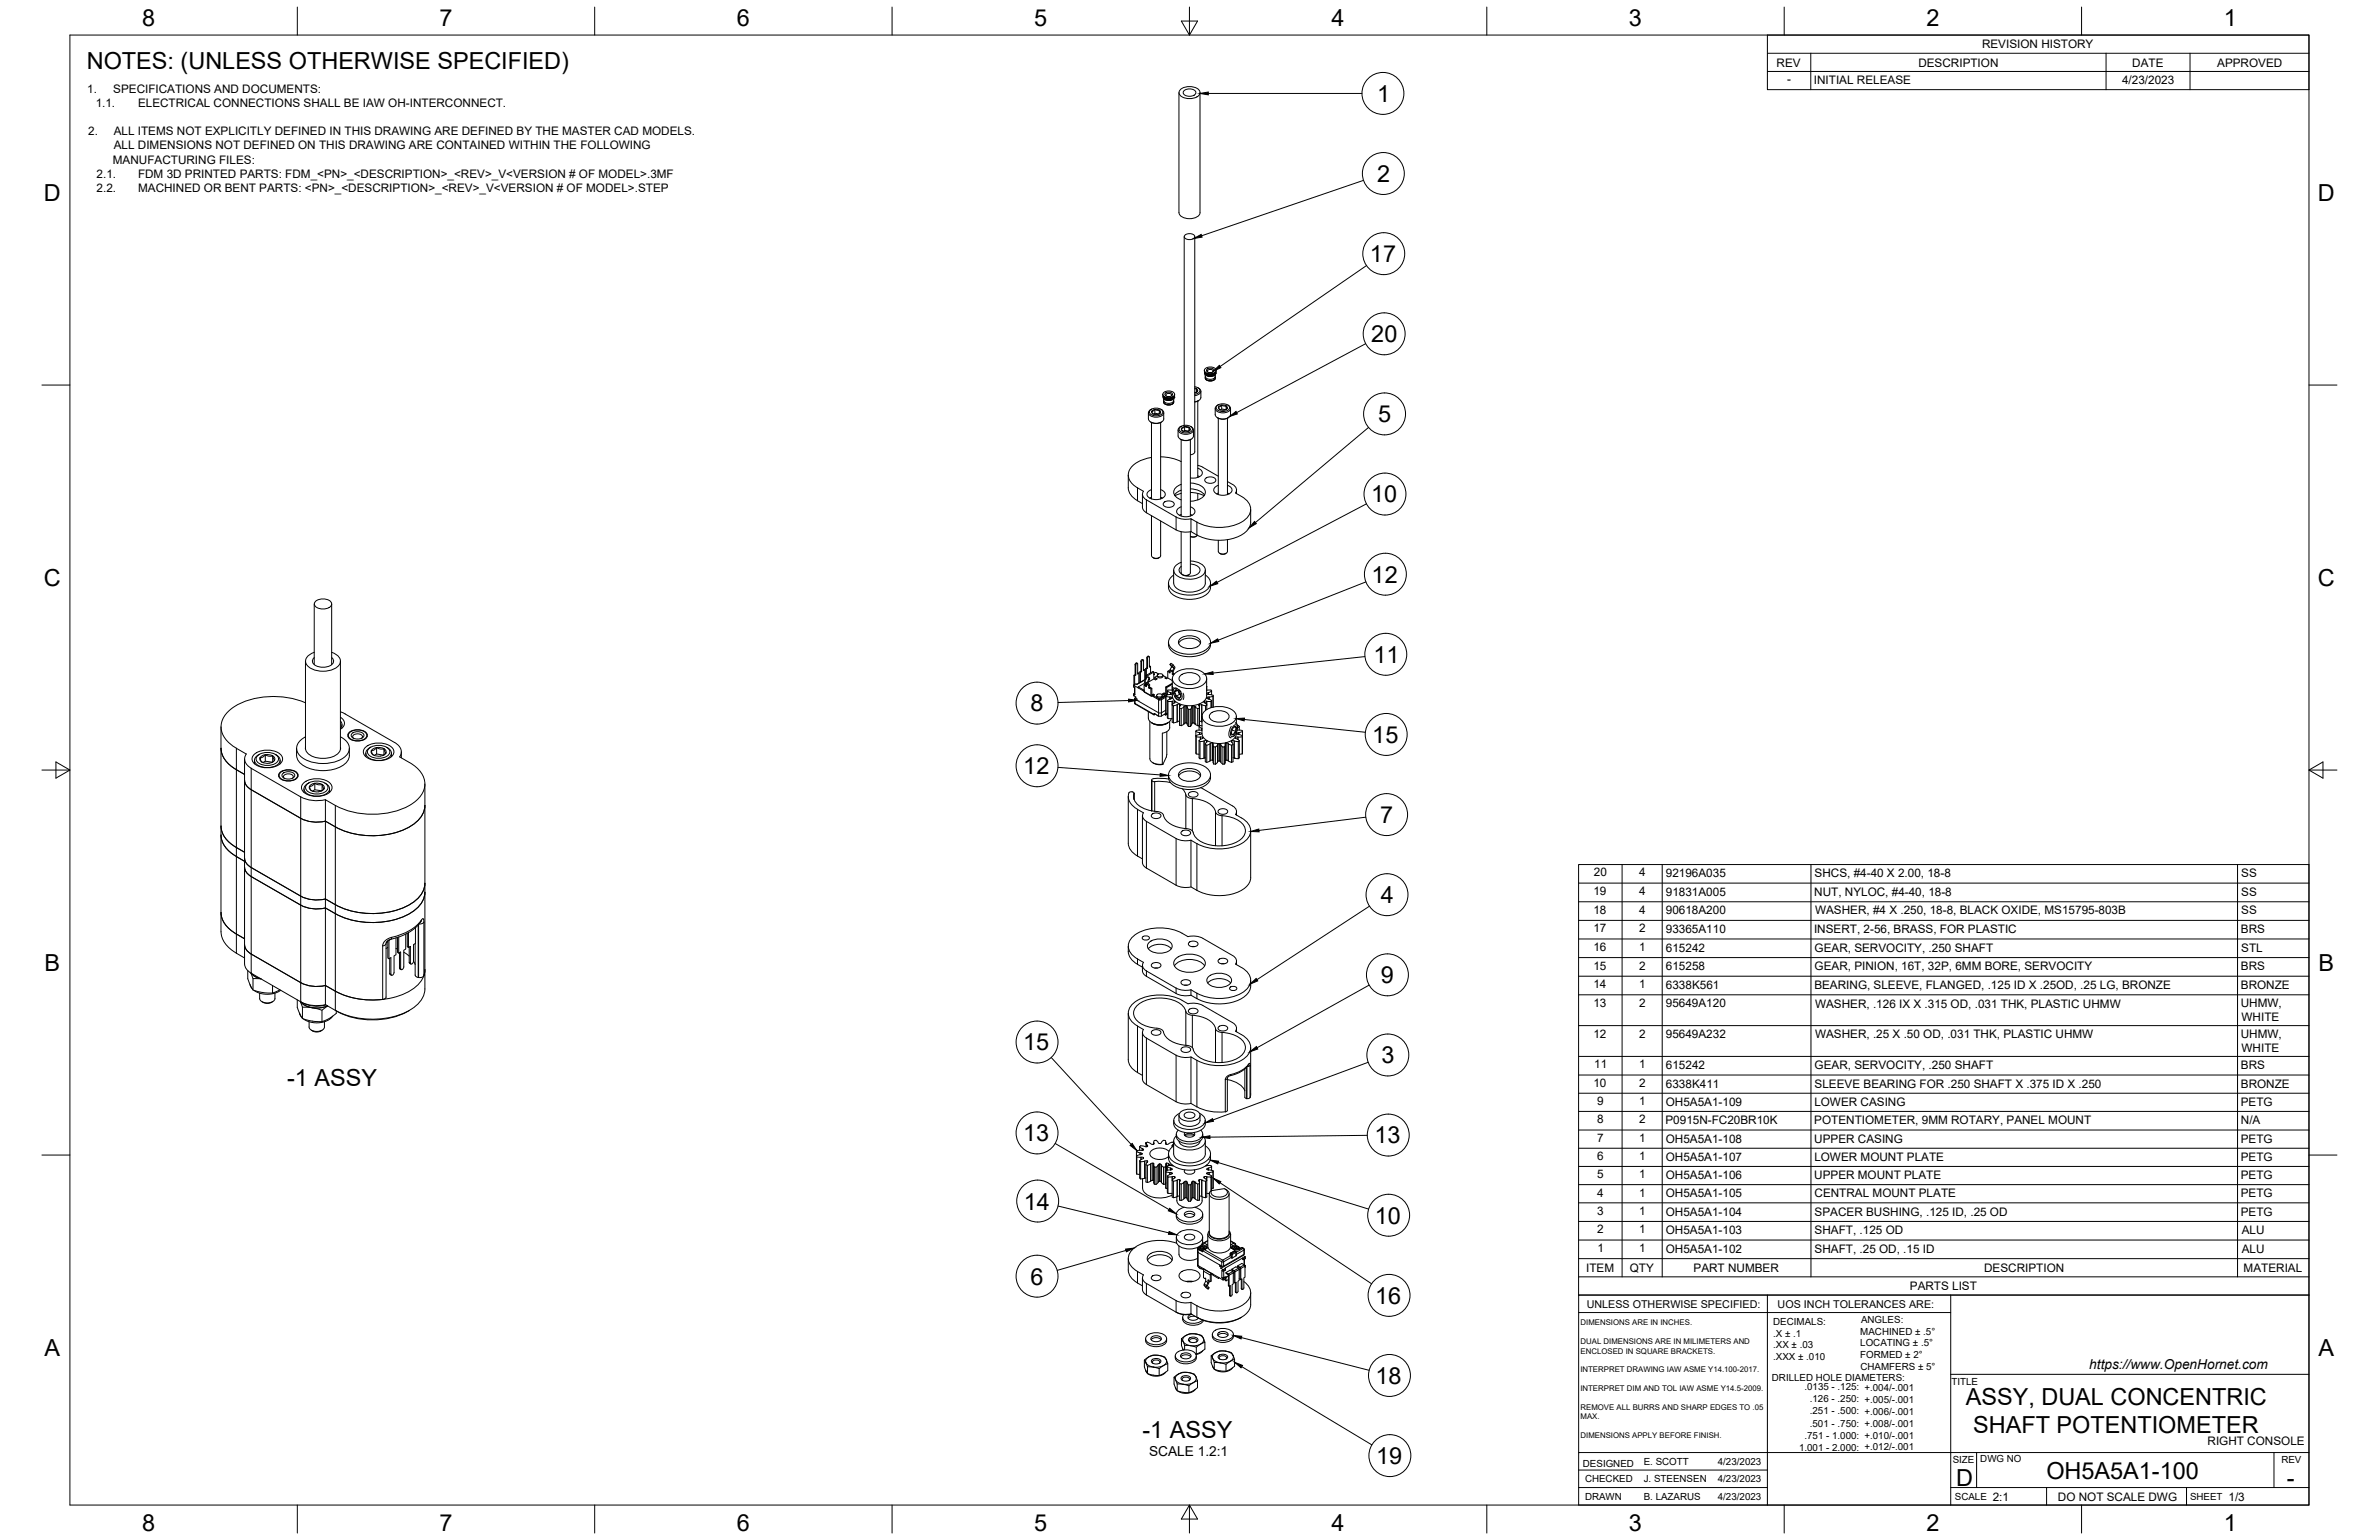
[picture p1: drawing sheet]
<svg xmlns="http://www.w3.org/2000/svg" width="864mm" height="559mm" viewBox="0 0 864 559" stroke-linecap="round" stroke-linejoin="round" font-family="sans-serif">
<defs><g id="words">
<g font-size="8.5">
<text x="51.6" y="9.4">8</text>
<text x="159.5" y="9.4">7</text>
<text x="267.5" y="9.4">6</text>
<text x="375.4" y="9.3">5</text>
<text x="483.4" y="9.4">4</text>
<text x="591.3" y="9.4">3</text>
<text x="699.3" y="9.4">2</text>
<text x="807.2" y="9.4">1</text>
<text x="31.5" y="25">NOTES: (UNLESS OTHERWISE SPECIFIED)</text>
<text x="500" y="37">1</text>
<text x="499.9" y="66">2</text>
<text x="16" y="72.9">D</text>
<text x="841.4" y="72.9">D</text>
<text x="497.3" y="95.1">17</text>
<text x="497.8" y="124.1">20</text>
<text x="500.2" y="153.2">5</text>
<text x="497.8" y="182.3">10</text>
<text x="16" y="212.6">C</text>
<text x="497.9" y="211.4">12</text>
<text x="841.4" y="212.6">C</text>
<text x="498.6" y="240.5">11</text>
<text x="374.1" y="258.1">8</text>
<text x="498.2" y="269.5">15</text>
<text x="371.5" y="280.9">12</text>
<text x="501" y="298.6">7</text>
<text x="501.3" y="327.7">4</text>
<text x="16.2" y="352.3">B</text>
<text x="841.7" y="352.3">B</text>
<text x="501.3" y="356.7">9</text>
<text x="371.4" y="381.1">15</text>
<text x="501.4" y="385.8">3</text>
<text x="104.2" y="394.1">-1 ASSY</text>
<text x="371.5" y="414.1">13</text>
<text x="498.9" y="414.9">13</text>
<text x="371.7" y="438.9">14</text>
<text x="499.1" y="444">10</text>
<text x="374.1" y="466.1">6</text>
<text x="499.2" y="473.1">16</text>
<text x="16.2" y="492">A</text>
<text x="841.7" y="492">A</text>
<text x="499.4" y="502.1">18</text>
<text x="713.6" y="510">ASSY, DUAL CONCENTRIC</text>
<text x="414.7" y="521.6">-1 ASSY</text>
<text x="716.3" y="519.8">SHAFT POTENTIOMETER</text>
<text x="499.5" y="531.2">19</text>
<text x="710.1" y="539.1">D</text>
<text x="742.8" y="536.7">OH5A5A1-100</text>
<text x="830.1" y="539.1">-</text>
<text x="51.6" y="555.5">8</text>
<text x="159.5" y="555.5">7</text>
<text x="267.5" y="555.5">6</text>
<text x="375.4" y="555.4">5</text>
<text x="483.4" y="555.5">4</text>
<text x="591.3" y="555.5">3</text>
<text x="699.3" y="555.5">2</text>
<text x="807.2" y="555.5">1</text>
</g>
<g font-size="5">
<text x="758.4" y="496.8">https://www.OpenHornet.com</text>
<text x="417.1" y="528.3">SCALE 1.2:1</text>
</g>
<g font-size="4.3">
<text x="719.5" y="17.6">REVISION HISTORY</text>
<text x="644.9" y="24.2">REV</text>
<text x="696.4" y="24.2">DESCRIPTION</text>
<text x="774" y="24.2">DATE</text>
<text x="804.9" y="24.2">APPROVED</text>
<text x="31.7" y="33.7">1.</text>
<text x="41.1" y="33.7">SPECIFICATIONS AND DOCUMENTS:</text>
<text x="648.7" y="30.2">-</text>
<text x="658.5" y="30.6">INITIAL RELEASE</text>
<text x="770.3" y="30.3">4/23/2023</text>
<text x="34.7" y="38.9">1.1.</text>
<text x="50.1" y="38.9">ELECTRICAL CONNECTIONS SHALL BE IAW OH-INTERCONNECT.</text>
<text x="32" y="49.1">2.</text>
<text x="41.3" y="49.1">ALL ITEMS NOT EXPLICITLY DEFINED IN THIS DRAWING ARE DEFINED BY THE MASTER CAD MODELS.</text>
<text x="41" y="59.3">MANUFACTURING FILES:</text>
<text x="41.3" y="54.2">ALL DIMENSIONS NOT DEFINED ON THIS DRAWING ARE CONTAINED WITHIN THE FOLLOWING</text>
<text x="35.1" y="64.5">2.1.</text>
<text x="50.1" y="64.5">FDM 3D PRINTED PARTS: FDM_&lt;PN&gt;_&lt;DESCRIPTION&gt;_&lt;REV&gt;_V&lt;VERSION # OF MODEL&gt;.3MF</text>
<text x="35.1" y="69.6">2.2.</text>
<text x="50.1" y="69.6">MACHINED OR BENT PARTS: &lt;PN&gt;_&lt;DESCRIPTION&gt;_&lt;REV&gt;_V&lt;VERSION # OF MODEL&gt;.STEP</text>
<text x="578.6" y="318">20</text>
<text x="595" y="318">4</text>
<text x="604.7" y="318.3">92196A035</text>
<text x="658.7" y="318.3">SHCS, #4-40 X 2.00, 18-8</text>
<text x="813.6" y="318.3">SS</text>
<text x="578.4" y="324.8">19</text>
<text x="595" y="324.8">4</text>
<text x="604.7" y="325">91831A005</text>
<text x="658.6" y="325.1">NUT, NYLOC, #4-40, 18-8</text>
<text x="813.6" y="325.1">SS</text>
<text x="578.4" y="331.5">18</text>
<text x="595" y="331.5">4</text>
<text x="604.7" y="331.8">90618A200</text>
<text x="658.9" y="331.8">WASHER, #4 X .250, 18-8, BLACK OXIDE, MS15795-803B</text>
<text x="813.6" y="331.8">SS</text>
<text x="578.4" y="338.3">17</text>
<text x="595" y="338.3">2</text>
<text x="604.7" y="338.5">93365A110</text>
<text x="658.5" y="338.6">INSERT, 2-56, BRASS, FOR PLASTIC</text>
<text x="813.5" y="338.6">BRS</text>
<text x="578.4" y="345">16</text>
<text x="595.1" y="345">1</text>
<text x="604.8" y="345.3">615242</text>
<text x="658.7" y="345.3">GEAR, SERVOCITY, .250 SHAFT</text>
<text x="813.6" y="345.3">STL</text>
<text x="578.4" y="351.8">15</text>
<text x="595" y="351.8">2</text>
<text x="604.8" y="352">615258</text>
<text x="658.7" y="352.1">GEAR, PINION, 16T, 32P, 6MM BORE, SERVOCITY</text>
<text x="813.5" y="352.1">BRS</text>
<text x="578.4" y="358.5">14</text>
<text x="595.1" y="358.5">1</text>
<text x="604.8" y="358.8">6338K561</text>
<text x="658.6" y="358.8">BEARING, SLEEVE, FLANGED, .125 ID X .25OD, .25 LG, BRONZE</text>
<text x="813.5" y="358.8">BRONZE</text>
<text x="578.4" y="365.3">13</text>
<text x="595" y="365.3">2</text>
<text x="604.7" y="365.5">95649A120</text>
<text x="658.9" y="365.6">WASHER, .126 IX X .315 OD, .031 THK, PLASTIC UHMW</text>
<text x="813.4" y="365.5">UHMW,</text>
<text x="813.7" y="370.6">WHITE</text>
<text x="578.4" y="376.5">12</text>
<text x="595" y="376.5">2</text>
<text x="604.7" y="376.7">95649A232</text>
<text x="658.9" y="376.8">WASHER, .25 X .50 OD, .031 THK, PLASTIC UHMW</text>
<text x="813.4" y="376.7">UHMW,</text>
<text x="813.7" y="381.8">WHITE</text>
<text x="578.7" y="387.6">11</text>
<text x="595.1" y="387.6">1</text>
<text x="604.8" y="387.9">615242</text>
<text x="658.7" y="387.9">GEAR, SERVOCITY, .250 SHAFT</text>
<text x="813.5" y="387.9">BRS</text>
<text x="578.4" y="394.4">10</text>
<text x="595" y="394.4">2</text>
<text x="604.8" y="394.7">6338K411</text>
<text x="658.7" y="394.7">SLEEVE BEARING FOR .250 SHAFT X .375 ID X .250</text>
<text x="813.5" y="394.7">BRONZE</text>
<text x="579.8" y="401">9</text>
<text x="595.1" y="401">1</text>
<text x="604.7" y="401.3">OH5A5A1-109</text>
<text x="658.6" y="401.3">LOWER CASING</text>
<text x="813.4" y="401.3">PETG</text>
<text x="579.8" y="407.6">8</text>
<text x="595" y="407.6">2</text>
<text x="604.6" y="407.9">P0915N-FC20BR10K</text>
<text x="658.6" y="407.9">POTENTIOMETER, 9MM ROTARY, PANEL MOUNT</text>
<text x="813.5" y="407.9">N/A</text>
<text x="579.8" y="414.4">7</text>
<text x="595.1" y="414.4">1</text>
<text x="604.7" y="414.7">OH5A5A1-108</text>
<text x="658.6" y="414.7">UPPER CASING</text>
<text x="813.4" y="414.7">PETG</text>
<text x="579.8" y="421">6</text>
<text x="595.1" y="421">1</text>
<text x="604.7" y="421.3">OH5A5A1-107</text>
<text x="658.6" y="421.3">LOWER MOUNT PLATE</text>
<text x="813.4" y="421.3">PETG</text>
<text x="579.8" y="427.6">5</text>
<text x="595.1" y="427.6">1</text>
<text x="604.7" y="427.9">OH5A5A1-106</text>
<text x="658.6" y="427.9">UPPER MOUNT PLATE</text>
<text x="813.4" y="427.9">PETG</text>
<text x="579.8" y="434.2">4</text>
<text x="595.1" y="434.2">1</text>
<text x="604.7" y="434.5">OH5A5A1-105</text>
<text x="658.7" y="434.5">CENTRAL MOUNT PLATE</text>
<text x="813.4" y="434.5">PETG</text>
<text x="579.8" y="440.8">3</text>
<text x="595.1" y="440.8">1</text>
<text x="604.7" y="441.1">OH5A5A1-104</text>
<text x="658.7" y="441.1">SPACER BUSHING, .125 ID, .25 OD</text>
<text x="813.4" y="441.1">PETG</text>
<text x="579.8" y="447.5">2</text>
<text x="595.1" y="447.5">1</text>
<text x="604.7" y="447.8">OH5A5A1-103</text>
<text x="658.7" y="447.8">SHAFT, .125 OD</text>
<text x="813.8" y="447.8">ALU</text>
<text x="579.9" y="454.3">1</text>
<text x="595.1" y="454.3">1</text>
<text x="604.7" y="454.6">OH5A5A1-102</text>
<text x="658.7" y="454.6">SHAFT, .25 OD, .15 ID</text>
<text x="813.8" y="454.5">ALU</text>
<text x="575.8" y="461.5">ITEM</text>
<text x="591.7" y="461.4">QTY</text>
<text x="614.8" y="461.5">PART NUMBER</text>
<text x="720.3" y="461.5">DESCRIPTION</text>
<text x="814.5" y="461.5">MATERIAL</text>
<text x="693.3" y="468.1">PARTS LIST</text>
<text x="801.4" y="524.4">RIGHT CONSOLE</text>
<text x="723.4" y="544.5">2:1</text>
<text x="747" y="544.7">DO NOT SCALE DWG</text>
<text x="809" y="544.5">1/3</text>
</g>
<g font-size="3.9">
<text x="576" y="474.6">UNLESS OTHERWISE SPECIFIED:</text>
<text x="645.3" y="474.7">UOS INCH TOLERANCES ARE:</text>
</g>
<g font-size="3.5">
<text x="643.7" y="485">.X ± .1</text>
<text x="643.7" y="480.8">DECIMALS:</text>
<text x="675.3" y="484.3">MACHINED ± .5°</text>
<text x="675.6" y="480">ANGLES:</text>
<text x="643.7" y="489.3">.XX ± .03</text>
<text x="675.3" y="488.6">LOCATING ± .5°</text>
<text x="643.7" y="493.5">.XXX ± .010</text>
<text x="675.3" y="492.8">FORMED ± 2°</text>
<text x="675.4" y="497.1">CHAMFERS ± 5°</text>
<text x="643.2" y="501.1">DRILLED HOLE DIAMETERS:</text>
<text x="708.4" y="502.7">TITLE</text>
<text x="655" y="504.4">.0135 - .125: +.004/-.001</text>
<text x="657" y="508.8">.126 - .250: +.005/-.001</text>
<text x="657" y="513.2">.251 - .500: +.006/-.001</text>
<text x="657" y="517.7">.501 - .750: +.008/-.001</text>
<text x="653.1" y="526.5">1.001 - 2.000: +.012/-.001</text>
<text x="655" y="522.1">.751 - 1.000: +.010/-.001</text>
<text x="574.6" y="532.3">DESIGNED</text>
<text x="596.7" y="531.6">E. SCOTT</text>
<text x="623.6" y="531.6">4/23/2023</text>
<text x="708.9" y="530.9">SIZE</text>
<text x="718.9" y="530.5">DWG NO</text>
<text x="828.2" y="530.9">REV</text>
<text x="575.4" y="537.9">CHECKED</text>
<text x="596.7" y="537.9">J. STEENSEN</text>
<text x="623.6" y="537.9">4/23/2023</text>
<text x="575.4" y="544.3">DRAWN</text>
<text x="596.7" y="544.3">B. LAZARUS</text>
<text x="623.6" y="544.3">4/23/2023</text>
<text x="709.6" y="544.2">SCALE</text>
<text x="795" y="544.2">SHEET</text>
</g>
<g font-size="2.8">
<text x="573.7" y="480.9">DIMENSIONS ARE IN INCHES.</text>
<text x="573.7" y="487.7">DUAL DIMENSIONS ARE IN MILIMETERS AND</text>
<text x="573.7" y="491.1">ENCLOSED IN SQUARE BRACKETS.</text>
<text x="573.7" y="497.9">INTERPRET DRAWING IAW ASME Y14.100-2017.</text>
<text x="573.7" y="504.7">INTERPRET DIM AND TOL IAW ASME Y14.5-2009.</text>
<text x="573.7" y="511.6">REMOVE ALL BURRS AND SHARP EDGES TO .05</text>
<text x="573.7" y="514.9">MAX.</text>
<text x="573.7" y="521.8">DIMENSIONS APPLY BEFORE FINISH.</text>
</g>
</g></defs>
<!-- layer: Visible -->
<g fill="none" stroke="#000" stroke-width=".36">
<path d="M428 33.6v43.6a3.8 3.8 0 0 0 4.7 2.1l.8-.2a2.61 2.61 0 0 0 2.1-1.9v-43.6M428.6 32.4a5.4 5.4 0 0 1 6.8 .5 1.84 1.84 0 0 1-1.5 2.5 5.3 5.3 0 0 1-5.7-1.1 1.42 1.42 0 0 1 .4-1.9zM429.8 32.9a2.83 2.83 0 0 1 4.3 .7 2.67 2.67 0 0 1-4.6 0zM429.9 85.9v68.4M430.1 85.4a2.54 2.54 0 0 1 3.6 .3 2.09 2.09 0 0 1-3.2 .9l-.6-.6zM433.7 85.9v78l-.6 .9-1 .2M437.2 134.4a2.44 2.44 0 0 0 4 .8l.3-.8M437.4 135.3h.1M437.3 135.1l.2 .1M437.3 135.1l.1 .2M437.3 135.1h.1M437.4 135.6l.2 1.1"/>
<path d="M437.4 135.1l-.1 .1M437.4 135.4h.1M437.4 135.4l.1 .1M437.4 135.4v.1M437.4 135.3a2.03 2.03 0 0 0 3 1.1 1.05 1.05 0 0 0 .9-1.1M437.4 135.5a2.24 2.24 0 0 0 3.9 0M437.4 135.3v.1M437.4 135.3v.2M437.4 133.8a2.83 2.83 0 0 1 4.1 .4 2.33 2.33 0 0 1-3.7 1.1 .89 .89 0 0 1-.4-1.5zM437.4 135.5h.1M437.4 135.3l.2 .1M437.4 135.3l.1 .2"/>
<path d="M437.5 135.2h.1M437.5 135.2l-.1 .1M437.5 135.2l-.1 .2M437.5 135.5v.1M437.5 135.2l.1 .2M437.5 135.2v.1M437.5 135.5h.1M437.6 136.7a1.88 1.88 0 0 0 1.3 1.5 1.88 1.88 0 0 0 1.9-.5l.3-1M437.6 135.7h.1M437.6 136.8a2.21 2.21 0 0 0 3.5-.1 1.44 1.44 0 0 1-2 1.5l-1.2-.4-.4-.5zM437.6 135.4v.1M437.6 135.5l.1 .1"/>
<path d="M437.6 135.4l-.1 .1M437.6 135.5l.1 .2M437.6 135.4l-.1 .2M437.6 137.5a2.4 2.4 0 0 0 3.5 0M437.6 135.7l.1 .1M437.6 135.3v.1M437.7 135.7h-.1M437.7 135.7l-.1 .1M437.7 135.7v.1M437.7 135.4h.1M437.7 135.3l-.1 .2M437.7 135.4l.1 .1"/>
<path d="M437.7 135.4l.1 .2M437.7 135.6l.1 .1M437.8 135.5l-.1 .1M437.8 135.6l-.1 .2M437.8 135.9l.1 .1M437.8 135.7l.4 .1M437.8 135.7l.1 .1M437.9 135.8l-.1 .1M437.9 135.8l-.1 .2M437.9 135.8v.1M437.9 135.5v.1M437.9 135.5h-.1"/>
<path d="M437.9 135.5l-.1 .2M437.9 135.5l.1 .2M437.9 135.6h.2M437.9 135.6l.1 .1M437.9 136h.1M438 135.7l-.1 .2M438 135.7l.1 .2M438 135.7l-.1 .1M438 136l.2 .1M438.1 135.6h.1M438.1 136h-.2M438.1 135.6l.1 .1"/>
<path d="M438.1 136l.1 .1M438.1 134a1.65 1.65 0 0 1 2.6 .5 1.59 1.59 0 0 1-2.7-.2zM438.1 136h-.1M438.1 135.6l.1 .2M438.1 135.6v.3M438.1 135.6l-.1 .1M438.2 136.1h.1M438.2 135.7h.2M438.2 135.7v.1M438.2 135.6v.1M438.2 135.8l.1 .1M438.2 135.8l.2 .2"/>
<path d="M438.2 135.8l-.1 .1M438.2 135.8l-.1 .2M438.3 136.1l.1 .1M438.3 135.9h.2M438.3 135.9l.1 .2M438.3 135.7h.1M438.4 135.7h.1M438.4 136.1h-.2M438.4 136.1l-.1 .1M438.4 135.7l.1 .1M438.4 136.1v.1M438.4 135.7l-.1 .2"/>
<path d="M438.4 135.7l-.2 .1M438.4 135.7l.1 .2M438.4 136.1h-.1M438.4 136.2h.2M438.5 136.2h.1M438.5 135l-.2-.2a1.07 1.07 0 0 1 1-.8 1.07 1.07 0 0 1 1.1 .8l-.2 .2M438.5 135.8h.2M438.5 135.8v.1M438.5 135.7v.1M438.5 135.9l.3 .1M438.5 135.9l-.1 .2M438.5 135.9l.2 .2"/>
<path d="M438.6 136.2l.2 .1M438.6 135.8h.1M438.7 135.8l.1 .2M438.7 136.1l-.2 .1M438.7 136.1v.2M438.7 135.8l.1 .1M438.7 136.1l.1 .2M438.7 136.2h-.1M438.7 135.8v.3M438.7 135.8l-.2 .1M438.7 135.8h.1M438.8 136.3h.1"/>
<path d="M438.8 135.9v.1M438.8 135.8v.1M438.8 136l.2 .1M438.8 136l.2 .2M438.8 136l-.1 .1M438.9 136.3h.2M439 136.1v.1M439 136.2l-.2 .1M439 136.2v.1M439 136.2h.3M439 135.8l-.2 .1M439 135.8l.2 .1"/>
<path d="M439 136.2l.1 .1M439 135.9v.2M439 135.8l-.2 .2M439 136.2l-.1 .1M439 135.8h.1M439 135.8l.2 .2M439.1 135.8h-.1M439.1 136.3h.1M439.2 135.8v.1M439.2 135.9v.1M439.2 136l-.2 .1M439.2 136h.3"/>
<path d="M439.2 136l-.2 .2M439.2 136v.2M439.2 136l.2 .2M439.2 136.3h.2M439.3 136.2v.2M439.3 135.9h-.1M439.3 135.9h.2M439.3 136.2l.1 .1M439.3 135.9l.1 .3M439.3 136.2l-.1 .1M439.3 135.8l-.1 .2M439.3 135.8v.1"/>
<path d="M439.4 135.8l.1 .2M439.4 135.8l-.1 .1M439.4 136.3h.2M439.4 136.3h.1M439.5 136l.2 .1M439.5 136l-.2 .2M439.5 136v.2M439.5 136l.2 .2M439.5 135.9v.1M439.5 135.8v.1M439.6 135.8h.1M439.7 136.2h-.4"/>
<path d="M439.7 136.2v.1M439.7 135.8l.2 .1M439.7 135.8l-.2 .1M439.7 136.2l.1 .1M439.7 135.8l-.2 .2M439.7 136.2l-.1 .1M439.7 135.8l.2 .2M439.7 135.9v.2M439.7 136.1v.1M439.7 135.8h.1M439.8 136.3h.1M439.8 136.3h-.2"/>
<path d="M439.8 136h.2M439.8 136l-.1 .1M439.9 136l.1 .1M439.9 136l-.2 .2M439.9 135.8v.1M439.9 135.9l-.1 .1M439.9 136.3h-.1M440 135.8h.1M440 136.1l-.2 .2M440 136.1v.2M440 135.8l-.1 .1M440 136.1l.2 .1"/>
<path d="M440 136.1l.1 .1M440 135.8l.2 .1M440 135.8v.2M440 136.1l-.1 .2M440 135.8l-.1 .2M440 136v.1M440.1 135.8h-.1M440.1 136.2h.1M440.1 136.2l-.2 .1M440.2 135.9l.1 .2M440.2 135.9l-.2 .2M440.2 135.9h.2"/>
<path d="M440.2 135.9l-.2 .1M440.2 135.9v.3M440.2 135.7v.2M440.2 136.2h-.1M440.3 136.1l-.1 .1M440.3 135.7l-.1 .2M440.3 135.7l.2 .1M440.3 136.1v.1M440.3 135.7l-.3 .1M440.3 136.1h.1M440.3 135.7l.1 .2M440.3 135.7h.1"/>
<path d="M440.4 135.9l-.1 .2M440.4 136.1l-.2 .1M440.4 135.8v.1M440.4 135.8l-.1 .3M440.5 135.8l.1 .1M440.5 135.8l-.2 .2M440.5 135.6v.1M440.5 135.7l-.1 .1M440.5 136.1h-.1M440.5 135.7h-.2M440.6 135.6l.1 .1M440.6 136l-.1 .1"/>
<path d="M440.6 136v.1M440.6 135.6l-.1 .1M440.6 136h.1M440.6 135.6v.3M440.6 135.6l-.1 .2M440.6 135.6h.1M440.7 135.7l-.1 .2M440.7 135.7l.1 .2M440.8 136h-.2M440.8 135.9l-.2 .1M440.8 135.6h-.2M440.8 135.5v.1"/>
<path d="M440.8 135.6l-.1 .1M440.8 135.8l-.1 .2M440.8 135.8l.1 .2M440.8 135.8l.1 .1M440.8 135.8v.2M440.8 135.5l-.1 .2M440.8 135.5l.1 .2M440.8 135.5h.1M440.9 135.7l-.1 .1M440.9 135.9h.1M440.9 135.9l-.1 .1M440.9 135.7l-.5 .1"/>
<path d="M440.9 135.7h-.2M440.9 135.6v.1M440.9 135.6l.1 .2M441 135.8h-.2M441 135.4l-.2 .1M441 135.4h.1M441 135.4l-.1 .2M441 135.7h.1M441 135.7v.1M441 135.8l-.1 .1M441.1 135.5l-.2 .1M441.1 135.4v.1"/>
<path d="M441.1 135.4l-.1 .3M441.1 135.5h-.2M441.1 135.4l.1 .1M441.1 135.7h-.1M441.1 135.3h.1M441.2 135.5h.1M441.2 135.5v.1M441.2 135.2h.1M441.2 135.2l-.1 .2M441.2 135.6l-.1 .1M441.2 135.2v.1M441.2 135.2l.1 .1"/>
<path d="M441.2 135.2l.1 .2M441.2 135.3l-.1 .1M441.2 135.3h.1M441.2 135.3v.2M441.3 135.3l-.1 .2M441.3 135.3v.2M441.3 135.4h.1M441.3 135.4l-.1 .1M441.3 135.1h.1M441.3 135.3h.1M441.3 135.6l-.2 1.1M441.3 135.1v.1"/>
<path d="M441.3 135.1l-.1 .1M441.3 135.1v.2M441.3 135.2v.1M441.3 135.2l-.1 .1M416.9 149.8v2.2a3.2 3.2 0 0 0 4.8 1.1l.7-.7v-2.6M417.6 148.8a3 3 0 0 1 4.5 .7 2.83 2.83 0 0 1-4.9 0zM417.7 153.1l2 .6 1.7-.4M417.9 148.5l-.2 .1M418 153.3v27.7M419.2 148.6v1.4M420.8 148.8v1.4M420.8 148.8a1.69 1.69 0 0 0-2.7 .9 2.12 2.12 0 0 0 3.2 0"/>
<path d="M420.8 148.8l.5 .4v.5M421.3 149.7l-.5 .5-1.6-.2-.5 .3M421.3 149.7l-.4-.5a.33 .33 0 0 0-.1-.4 .33 .33 0 0 0-.4 .1l-1.2-.3-1.1 .6 .4 1M421.4 148.5a1.33 1.33 0 0 1 1.1 1.4 1.33 1.33 0 0 1-1.4 1.2 3.6 3.6 0 0 1-4.1-.9 1.22 1.22 0 0 1 .7-1.6M421.6 153.1l-.3 .2v27.7M422.1 143.1a2.43 2.43 0 0 0 4 .8l.3-.8M422.3 143.8l.1 .1M422.3 143.8v.2M422.3 143.8h.1M422.3 144h.1M422.3 144v.1M422.3 144.3l.2 1.2"/>
<path d="M422.3 143.9h.1M422.3 144.1h.1M422.3 144.1l.1 .1M422.3 144.1v.1M422.3 144a2.03 2.03 0 0 0 3 1.2 1.05 1.05 0 0 0 .9-1.2M422.3 144.2a2.24 2.24 0 0 0 3.9 0M422.3 144v.2M422.3 142.5a2.83 2.83 0 0 1 4.1 .4 2.33 2.33 0 0 1-3.7 1.1 .89 .89 0 0 1-.4-1.5zM422.3 144.2l.1 .1M422.3 144l.2 .1M422.4 144v.2M422.4 143.9h.1"/>
<path d="M422.4 143.9l-.1 .1M422.4 143.9v.1M422.4 143.9l-.1 .2M422.4 144.3h.1M422.4 143.9l.1 .2M422.4 144.2v.1M422.6 144.4h.1M422.4 144.2h.1M422.5 145.4a1.87 1.87 0 0 0 1.3 1.5 1.87 1.87 0 0 0 1.9-.5l.3-.6M422.5 145.5a1.43 1.43 0 0 0 2 1.4l1.2-.4 .4-.5-.1-.5M422.5 145.4a2.18 2.18 0 0 0 3.5 0M422.5 144.1l-.1 .2"/>
<path d="M422.5 144.2l.2 .1M422.5 144.1l-.1 .1M422.5 144.1l.1 .3M422.5 146.2a2.36 2.36 0 0 0 3.5 0M422.5 144.4l.1 .1M422.6 144.4l-.1 .1M422.6 144.4h-.1M422.6 144.1l-.2 .2M422.6 144.1l.1 .1M422.6 144.1l.1 .2M422.6 144.1h.1M422.6 144.6h.1"/>
<path d="M422.7 144.3v.1M422.7 144.3l-.1 .1M422.7 144.6l.1 .1M422.7 144.4h.2M422.7 144.4v.2M422.7 144.4l.1 .1M422.8 144.5l-.2 .1M422.8 144.5l-.1 .2M422.8 144.5v.1M422.8 144.2v.1M422.8 144.2l-.1 .1M422.8 144.2l-.1 .2"/>
<path d="M422.8 144.3l.1 .1M422.8 144.7h.1M422.8 144.3h.2M422.9 144.4l.1 .1M422.9 144.4l-.1 .2M422.9 144.4l.1 .3M422.9 144.4l-.1 .1M422.9 144.7l.2 .1M423 144.5h.1M423 144.5v.2M423 144.7h-.2M423 144.7v.1"/>
<path d="M423 144.3l.1 .1M423 144.7l.1 .1M423 142.7a1.65 1.65 0 0 1 2.6 .5 1.59 1.59 0 0 1-2.7-.2zM423 144.7h-.1M423 144.3l.1 .2M423 144.3v.2M423 144.3l-.1 .1M423 144.3h.1M423.1 144.8h.1M423.1 144.8l.1 .1M423.1 144.4h.2M423.1 144.4l.1 .1"/>
<path d="M423.1 144.3v.1M423.1 144.5l.1 .2M423.1 144.5l.2 .3M423.1 144.5l-.1 .2M423.2 144.5l-.2 .2M423.2 144.9h.2M423.2 144.7h.2M423.2 144.6l.1 .2M423.3 144.8h-.2M423.3 144.8l-.1 .1M423.3 144.8l.1 .1M423.3 144.4l.3 .1"/>
<path d="M423.3 144.4l-.1 .2M423.3 144.4l-.2 .1M423.3 144.4l.1 .3M423.3 144.8h-.1M423.3 144.4h.1M423.4 144.9h.1M423.4 143.7l-.2-.2a1.07 1.07 0 0 1 1.1-.8 1.07 1.07 0 0 1 1 .8l-.2 .2M423.4 144.4v.2M423.4 144.7h.1M423.4 144.6v.3M423.4 144.7l.2 .2M423.4 144.7l-.1 .1"/>
<path d="M423.5 144.9l.2 .1M423.6 144.7v.2M423.6 144.4v.1M423.6 144.5l.1 .2M423.6 144.9h-.2M423.6 144.9v.1M423.6 144.5l.1 .1M423.6 144.9l.1 .1M423.6 144.9h-.1M423.6 144.5v.2M423.6 144.5l-.2 .2M423.6 144.5h.1"/>
<path d="M423.7 145h.1M423.7 144.6l.1 .1M423.7 144.5v.1M423.7 144.7h-.2M423.7 144.7l.2 .1M423.7 144.7l.2 .2M423.7 144.7l-.1 .2M423.7 144.7l-.1 .1M423.8 145h.2M423.9 144.8v.1M423.9 144.9l-.2 .1M423.9 144.9v.2"/>
<path d="M423.9 144.6h-.2M423.9 144.6h.2M423.9 144.9l.1 .1M423.9 144.6v.2M423.9 144.5l-.2 .2M423.9 144.9l-.1 .1M423.9 144.5h.1M423.9 144.6l.2 .1M424 144.5h-.1M424 145h.1M424.1 144.5v.1M424.1 144.6v.1"/>
<path d="M424.1 144.8h.1M424.1 144.8h-.2M424.1 144.7l-.2 .2M424.1 144.7l.2 .2M424.1 145h.2M424.2 144.5l.1 .1M424.2 144.9l-.1 .2M424.2 144.9v.2M424.2 144.6h-.1M424.2 144.6h.2M424.2 144.9l.1 .1M424.2 144.6v.2"/>
<path d="M424.2 144.9l-.1 .1M424.2 144.6l-.1 .1M424.3 144.5v.1M424.3 144.8v.1M424.3 144.6l.1 .1M424.3 145h.2M424.4 145h.1M424.4 144.8h.2M424.4 144.8h-.2M424.4 144.7l-.2 .2M424.4 144.7l.2 .2M424.4 144.6v.1"/>
<path d="M424.4 144.5v.1M424.5 144.5h.1M424.6 144.9l-.2 .2M424.6 144.9v.2M424.6 144.6h-.2M424.6 144.9h.2M424.6 144.6h.2M424.6 144.9l.1 .1M424.6 144.6l-.2 .1M424.6 144.6h.1M424.6 144.9l-.1 .1M424.6 144.5l.3 .3"/>
<path d="M424.6 144.6v.2M424.6 144.8v.1M424.7 145h.1M424.7 145h-.2M424.8 144.7h.1M424.8 144.7l-.2 .1M424.8 144.7v.2M424.8 144.5v.1M424.8 144.6v.1M424.9 144.9l-.1 .1M424.9 144.9v.1M424.9 144.5l-.1 .1"/>
<path d="M424.9 144.9h.1M424.9 144.5l.2 .2M424.9 144.5v.2M424.9 144.8l-.1 .2M424.9 144.5l-.3 .4M424.9 144.4v.1M424.9 144.7v.2M425 144.5h-.1M425 144.9h.1M425 144.9l-.3 .1M425.1 144.7l.1 .1M425.1 144.7l-.2 .2"/>
<path d="M425.1 144.7h.2M425.1 144.7h-.2M425.1 144.6l-.2 .3M425.2 144.8h.1M425.1 144.4v.2M425.2 144.4h.1M425.2 144.4l-.1 .3M425.2 144.4l.2 .1M425.2 144.8v.1M425.2 144.4h.2M425.2 144.4l-.3 .1M425.2 144.8l.1 .1"/>
<path d="M425.2 144.4l.1 .2M425.3 144.4h-.1M425.3 144.6l-.1 .2M425.3 144.9h-.3M425.3 144.5v.2M425.4 144.5l-.2 .3M425.4 144.5l.1 .2M425.4 144.3v.1M425.4 144.4v.1M425.4 144.8l-.1 .1M425.5 144.3l.1 .1M425.5 144.7l-.1 .1"/>
<path d="M425.5 144.7v.1M425.5 144.3l-.1 .1M425.5 144.7h.1M425.5 144.3v.2M425.5 144.3l-.1 .2M425.5 144.3h.1M425.5 144.5h-.2M425.5 144.5v.2M425.6 144.7l-.2 .1M425.6 144.4l.1 .1M425.6 144.4l-.1 .1M425.6 144.4l-.1 .3"/>
<path d="M425.7 144.7h-.1M425.7 144.2v.1M425.7 144.3h-.2M425.7 144.3l-.1 .1M425.7 144.5l-.1 .2M425.7 144.5l.1 .2M425.7 144.5l.1 .1M425.7 144.5v.2M425.7 144.2l-.1 .2M425.7 144.2l.1 .2M425.7 144.2l.1 .1M425.8 144.4l-.1 .1"/>
<path d="M425.8 144.6h.1M425.8 144.6l-.1 .1M425.8 144.4h-.2M425.8 144.3v.1M425.8 144.3l-.1 .2M425.8 144.3l.1 .1M425.9 144.6h-.1M425.9 144.1l-.2 .1M425.9 144.1h.1M425.9 144.1l-.1 .2M425.9 144.4h.1M425.9 144l.1 .2"/>
<path d="M426 144.4h.1M426 144.4l-.1 .1M426 144.5l-.1 .1M426 144v.1M426 144.2l-.2 .1M426 144.1v.1M426 144.1l.1 .2M426 144.2l-.1 .2M426 144.1l.1 .1M426 145.4v.4M426.1 144.2v.1M426.1 144.2h.1"/>
<path d="M426.1 144.3h.1M426.1 144.3l-.2 .1M426.1 144h-.1M426.1 143.9v.1M426.1 143.9l-.1 .2M426.1 144.3l-.1 .1M426.1 143.9l.1 .1M426.1 143.9l.1 .2M426.1 144l-.1 .1M426.1 144h.1M426.2 144l-.1 .2M426.2 144v.2"/>
<path d="M426.2 144.1h.1M426.2 144.1l-.1 .1M426.2 144.3l-.2 1.2M426.2 143.9h.1M426.2 143.8l-.1 .1M426.3 143.8l-.2 .1M426.3 143.8l-.1 .2M426.3 143.9l-.1 .1M426.3 143.9l-.1 .2M427.7 156v2.2M428.3 155a3 3 0 0 1 4.6 .7 2.83 2.83 0 0 1-4.9 0zM428.5 159.4l.2 .1"/>
<path d="M428.7 154.7l-.2 .2M428.7 159.5l1.8 .4 1.7-.4M428.8 159.5v27.7M429.3 156.4l-.4-.9 1.1-.7 1.2 .3a.33 .33 0 0 1 .4 0 .33 .33 0 0 1 .1 .4l.3 .5-.5 .4-1.5-.2-.5 .3M430 154.8v1.4M431.6 155v1.4M431.6 155a.89 .89 0 0 1 .4 1.2 .89 .89 0 0 1-1.1 .4l-1.6-.2M431.6 155a1.69 1.69 0 0 0-2.7 1l.4 .4M432.1 159.5v27.7M432.2 154.7a1.34 1.34 0 0 1 1 1.5 1.34 1.34 0 0 1-1.3 1.2 3.6 3.6 0 0 1-4.1-1 1.22 1.22 0 0 1 .7-1.6M432.4 159.4l-.2 .1M433.2 156v2.2a3.2 3.2 0 0 1-4.7 1.2l-.8-1.2"/>
<path d="M433.7 140.8l.6 .2M433.7 140.3l.6 .2a1.23 1.23 0 0 1 1.3 1.2 1.23 1.23 0 0 1-1.3 1.2l-.6 .2M433.7 141.1a.78 .78 0 0 1 .9 .8l.1 .1M434.3 141v1.4M434.3 141l.4 .5v.4M434.7 142l-.5 .4-.5-.1M434.7 141.9l-1 .7M434.8 145.5v27.7M434.9 140.7a1.3 1.3 0 0 1 1 1.3 1.3 1.3 0 0 1-1.1 1.3l-1.1 .3M435.9 142v2.6l-.6 .6-1.6 .7 1.4-.5M441.1 148.2v2.2a3.2 3.2 0 0 0 4.8 1.2l.7-.7 .1-2.7M441.8 147.2a3 3 0 0 1 4.6 .7 2.83 2.83 0 0 1-4.9 0z"/>
<path d="M441.9 151.6l.4 .2v27.7M441.9 147.1a1.31 1.31 0 0 0-.7 1.4 1.31 1.31 0 0 0 1.3 1.1 3.6 3.6 0 0 0 4.1-1 1.22 1.22 0 0 0-.7-1.5M442.2 146.9l-.3 .2M443.5 147v1.4M443.5 147a.96 .96 0 0 0-1.2 .9 .96 .96 0 0 0 1.2 1l1.2-.1 .8-.6M443.5 147a1.4 1.4 0 0 1 2 1.2M445.1 147.3v1.3M445.5 148.2l-.5 .5-1.5-.3-.5 .3M445.5 148.2l-.3-.6a.33 .33 0 0 0-.2-.4 .33 .33 0 0 0-.4 .1l-1.1-.3-1.2 .7 .4 .9M445.6 151.8v27.7M445.6 146.9l.3 .2M445.9 151.6l-2 .5-1.7-.4"/>
<path d="M409.6 177a5.7 5.7 0 0 0 3.3 4.7l1.8 1M409.6 172.4v4.6M412.9 177l2.2 1.3a2.06 2.06 0 0 0 1.1 3.1l10.7 6.2M414.7 179.4v4.6l.6 1.3 11.6 7M418 166a9.7 9.7 0 0 0-8.3 5.4 5.2 5.2 0 0 0 3.2 5.6M418 177.7a1.63 1.63 0 0 0-1.6 1.4 1.63 1.63 0 0 0 1.3 1.8 4.5 4.5 0 0 0 5.2-1 1.75 1.75 0 0 0-1.6-2.2M421.3 165.8a16.9 16.9 0 0 1 7.5 1.7M428.8 179l-2.3 .9M428.8 177.9l-1.5 .7-.9 1M428.8 175.8a2.95 2.95 0 0 0-2.5 3.7l1.2 1.3 1.3 .6M432.1 177.4a6.2 6.2 0 0 1 5.2 2.2M432.1 175.3a5.6 5.6 0 0 1 5.4 2.7 3.4 3.4 0 0 1-3.5 3.6l-1.9 .3"/>
<path d="M432.1 178.7l3 .4 2 .8M434.8 179v2.4M434.8 172.7l.6 .3M434.8 169.9a1.68 1.68 0 0 1 1.7 1.7 1.68 1.68 0 0 1-1.7 1.6l-2.7 .2M434.8 168.9l1.9 .6 5.6 3.3M437.5 173.7a2.65 2.65 0 0 1 3.8 .3 2.19 2.19 0 0 1-3.4 1 .85 .85 0 0 1-.4-1.3zM442.3 178.9l-.7 .3M442.3 176.1a1.63 1.63 0 0 0-1.7 1.5 1.63 1.63 0 0 0 1.3 1.7 4.5 4.5 0 0 0 5.2-1 1.75 1.75 0 0 0-1.5-2.2M445.6 174.7a4.8 4.8 0 0 1 3.2 2.8l-.3 1.4a10.2 10.2 0 0 1 5.2 4.2 5 5 0 0 1-3 6.4 18.1 18.1 0 0 1-18.4-1.3v4.7M445.6 178.9l.6 .3M448.9 177.8v1.3M418 187.1v14.5a1.91 1.91 0 0 0 3.3 0v-12.6"/>
<path d="M418 180.5l-.6 .2M421.3 180.5l.7 .2M422.4 182.4a2.65 2.65 0 0 1 3.9 .4 2.19 2.19 0 0 1-3.5 1 .85 .85 0 0 1-.4-1.4zM426.9 192.3a7.8 7.8 0 0 0 5.4 .6M426.9 187.6a7.8 7.8 0 0 0 5.4 .6M428.8 192.9v14.9a1.91 1.91 0 0 0 3.3 0v-14.9M428.8 186.7l-.6 .3M428.8 183.9a1.63 1.63 0 0 0-1.6 1.4 1.63 1.63 0 0 0 1.2 1.8 4.5 4.5 0 0 0 5.3-1 1.75 1.75 0 0 0-1.6-2.2M432.1 186.7l.7 .3M434.3 194.5l-1.2 .4-1-.3M434.7 194.2a2.35 2.35 0 0 1-2.6 .4M445.6 195.8v4.3a1.91 1.91 0 0 1-3.3 0v-4"/>
<path d="M454 184.8v4.7a6.5 6.5 0 0 1-4.7 5.3 18.3 18.3 0 0 1-17-1.9M114.1 219.2v22M114.6 218.2a4.4 4.4 0 0 1 5.6 .4 1.56 1.56 0 0 1-1.3 2.1 3.9 3.9 0 0 1-4.8-1.4zM120.4 219.2v22M418.5 202.3l1.2 .4 1.1-.4M424.2 211.6a4.7 4.7 0 0 0 4.1 5.4 10.9 10.9 0 0 0 10.3-1.9 3.9 3.9 0 0 0 .8-3.5M426 206.9l.1 4.7a4.5 4.5 0 0 0 4.7 3.2 6.5 6.5 0 0 0 6.7-2.7v-5.2M426.1 208.7a3.2 3.2 0 0 0-1.9 3.2 3.2 3.2 0 0 0 2.3 2.8 11.3 11.3 0 0 0 12-1.1 3.1 3.1 0 0 0-.9-4.9M428.8 205.5a1.66 1.66 0 0 0-.8 1.7 1.66 1.66 0 0 0 1.4 1.4M429.3 208.5l1.2 .4 1.1-.4M432.1 204.7a3.1 3.1 0 0 1 3.5 2.3 4.1 4.1 0 0 1-5.2 1.9M432.1 203.6a5.3 5.3 0 0 1 5.4 3 4 4 0 0 1-4.3 3.5 6.7 6.7 0 0 1-7-2.5 2.9 2.9 0 0 1 2.6-3.5"/>
<path d="M442.7 200.8l1.2 .4 1.2-.4M110.9 239.9v31.9M114.1 238.6a1.81 1.81 0 0 0-.5 2 1.81 1.81 0 0 0 1.7 1.2 5 5 0 0 0 5.7-1.4 1.52 1.52 0 0 0-.6-1.8M114.1 236.7a3.3 3.3 0 0 0-3 4.1 8.2 8.2 0 0 0 9.6 2.2 3.1 3.1 0 0 0 2.4-4.5l-1.1-1-1.6-.8M123.6 239.9v31.9M415 239.5l-.5-.1-.3 .5v3.7l.2 .1v-3.6M417.1 238.3l-.5-.2-.3 .6v3.6l-.4 .3v3.8M424.2 233a4.6 4.6 0 0 0 4.1 4.8 10.9 10.9 0 0 0 10.3-1.9 3.3 3.3 0 0 0 .8-2.9M425 231a10.8 10.8 0 0 1 13.6 0 3.2 3.2 0 0 1-1.4 5.1 11.2 11.2 0 0 1-12.2-1.1 2.8 2.8 0 0 1 0-4zM427.9 233.5a5.1 5.1 0 0 1 7.9 0M428.4 231.8a5.6 5.6 0 0 1 7.2 .5 1.97 1.97 0 0 1-1.6 2.7 5.6 5.6 0 0 1-6-1.2 1.53 1.53 0 0 1 .4-2zM110.9 255a29.7 29.7 0 0 0-25.9 1.5 8.3 8.3 0 0 0-4.5 9.2 10.8 10.8 0 0 0 5.3 5.8l3.6 2.1"/>
<path d="M123.6 258.3l19.7 11.1a3.5 3.5 0 0 1 1.8 5.2 19.6 19.6 0 0 1 7.9 6 7.2 7.2 0 0 1-1.8 9.8 27.5 27.5 0 0 1-21.9 4.5l-4.8-1.3-2.8-1.4M411.6 251.8v.6l.7 .5 .4 1.2-.8-.5 .4-.5M411.6 248.6v.7l.4 .2M411.6 245v3.5M411.6 248.5l1.6 1.1v-.4M411.6 251.7l.4 .4M411.8 249.4v.1M411.8 249.4l.2 2.7M411.8 251.6l-.2 .1M411.9 253.5v1.5l.2 .5 6.8 3.9 .5-.3M411.9 245.2v3.2M412.1 244.8l-.5 .2 .3 .2 .4-.3"/>
<path d="M412.7 248.4l-.4-.2-.7 .3M412.9 240.7l-.5-.1-.3 .4v3.8l.2 .1v-3.6l.5-.6 .2 3.9 .4-.3M413 244.3h.4v3.6M413.2 249.2l2.1 1.2v.4M413.7 243.8v3.9M414 244v3.5M414.2 243.6l-.5 .2 .3 .2 .4-.3M414.4 240.1l.2-.5 .5-.1v3.8l.4-.2M415.1 243l.4 .1v3.5M415.3 248.5l.4-.2 .4 .3M415.3 250.8h.1M415.3 250.4h.1"/>
<path d="M415.4 251.2l2.5 1.4M415.9 242.6l.2 .1v2.3M416 245.1l.3 .2v.4M416.1 248.2v.9l-.8-.6 .1 2.6M416.1 248.5l-.8-.5-2.1 1.2M416.1 248.7l-.2 .2M416.3 245.3l2.5-1.4-.3-.2-2.5 1.4v1.3l-3.4 1.9M416.5 248.2l.5-2-.5-.6-.4 .4-.6 1.5 1.5 1.2-.5-.4M416.6 242.5l-.5 .2M416.6 245.7l.6 .1 .1 .7M416.9 258.2v2.4M417 248.7v.8l.2 .2"/>
<path d="M417.2 241.8l.5 .1-.5 .2-.1-3.9-.5 .7v3.6l-.3-.2M417.2 249.7l.6 .3v2.4l.3 .2M417.2 249.6l.4-.2 .5 .4M417.3 246.5l-.6 1.4 .6 .6M417.3 248.5v.8M417.3 249.3l.1 .2M417.7 241.9v2.3M417.8 250l.3-.2v2.4l.5-.3v.4l-.4 .2M418.2 252.5l-.1 .1M418.6 252.3h.2M418.6 251.9l.5 .3-.4 .2M418.7 252.4l2.1 1.2v.4l-.2-.1"/>
<path d="M418.7 252.4v.4l-.5-.3M418.8 243.9v2.5l.6 .3 .7-.4-.9-.5M418.8 244.6l.3 .1h-.3M418.8 244.3l.7-.3 1.1 .6M418.8 246.4l-1.9 1.1M418.9 259.4v-.6l1.9 1.1 .8-.1 1.5-.9v.6M419.9 252.3a1 1 0 0 0 1.4 .9M419.9 259.4l.7 .4M419.9 252.1a1.06 1.06 0 0 1 1.1-.4 1.06 1.06 0 0 1 .8 .9 1.06 1.06 0 0 1-1.1 .4 1.06 1.06 0 0 1-.8-.9zM420.1 245.2l-.9 .6v.4l.6 .3M420.1 245a1.02 1.02 0 0 0 1 1 1.02 1.02 0 0 0 1-1M420.2 244.8a1.06 1.06 0 0 1 1.1-.4 1.06 1.06 0 0 1 .8 .9 1.06 1.06 0 0 1-1.1 .4 1.06 1.06 0 0 1-.8-.9z"/>
<path d="M421.3 253.3l-.5 .3M421.6 253.9l-.8 .1M421.8 253l1-.6v.4l-2 1.2M421.9 252.3l-.1 .7-.5 .2M422.1 245.1l1.2 .7v.3M422.6 251.8l.7 .4M422.6 251.5l-.7 .3 .9 .6M422.6 251.8l-.4 .3M423.2 249.3v2.5l-.6-.3v.3M423.2 253l-1.6 .9M423.2 252.5v6.2M423.2 258.7v.2"/>
<path d="M423.3 246.1l-.1 .1M423.3 246.1l.2 .1M423.5 249.5l-.1 2.7 .4-.2M423.8 259.1l-.7 .4-.4-.3M423.8 254.2v6.2l.2 .3M423.8 254.2l.2 .3M423.9 243.6l.6 .3 .2-.1M423.9 246l1.7 1M424.5 243.9v.1M424.7 252.9l-1.5-.3v6.3l.6 .1M424.7 243.7l-.5-.3-.3 .2v2.4l-.5 .3-.5-.3 .4-.2M424.7 243.3v.9l-.2-.3"/>
<path d="M424.8 243l-.1 .3M424.9 253.6l-1.1 .6M424.9 251.3l-1.1-.6v1.4M424.9 253.6h.1M424.9 251.3l.5 .2v.4l-2 .3-.2 .4M424.9 251.3v.7M425 240.7l.8 .5 .7 1.1a2.39 2.39 0 0 0-.6 2.2l.1 .1M425 240.7l-.3 .4M425.3 241.9l-.6-.8 .8 .4 .6 .9-.5 1.2v1l.2 .2 .5-.2M425.5 253.2l-.8-.3v.8M425.5 253.2l-.6 .4M425.5 253.2h.1"/>
<path d="M425.5 254.5h-1.5v6.3l1.5-.1M425.5 255.8v6.3M425.5 251.7v.1M425.5 255.8l.5 .3M425.5 254.5l1 .1M425.5 254.5v1.3M425.6 247.9l-2.4 1.4 .3 .2 2.1-1.2M425.6 249.2v1.3l-1.6-.1-.2 .3M425.6 246.3v6.2a4.9 4.9 0 0 0 5.1 3.5 7 7 0 0 0 7.2-2.9l.1-6.8M425.6 249.1h-.1M425.8 244.7l.2 .1M426 249.5l-.3 .8 .3 1.5"/>
<path d="M426.1 242.4l-.8-.5-.5 1.1M426.2 255l-.7 .8M426.2 255h.1M426.3 251.2l.5 .6 .1 .9 1.3-.8M426.4 249.7l1.1 .3 1.2 1M426.4 252.6l.9 1.3 .6 .2 .8-.1M426.5 254.6l-.3 .4M426.7 244.2a8.9 8.9 0 0 1 10.8 .5 2.86 2.86 0 0 1-2.1 4.5 9 9 0 0 1-9.3-1.5 2.4 2.4 0 0 1 .6-3.5zM426.9 250.3l-.6 .9 1.2-.7M426.9 250.3l.6 .2M426.9 250.3a2.19 2.19 0 0 1 1.8 2.2M426.9 250.3a1.4 1.4 0 0 0 0 2.4"/>
<path d="M427.3 249.8a1.11 1.11 0 0 0-1.3 .3 1.11 1.11 0 0 0-.1 1.3 2.58 2.58 0 0 0 2.8 2.4 2.69 2.69 0 0 0-.8-3.6M427.3 255.7l.9-.2 .3 .3-.2 .3M427.3 255.7v6.2M427.3 255.7l-1.3 .4v6.2l1.3-.4M427.6 250.6l.6 1.3 .4 .3-.9-1.5M428.2 256.6v6.6M428.2 257v6.2M428.2 257l.6 .1M428.3 256.1l-.1 .9M428.3 256.1h.1M428.6 245.1a5.4 5.4 0 0 1 6.8 .4 1.84 1.84 0 0 1-1.5 2.6 5.3 5.3 0 0 1-5.7-1.1 1.42 1.42 0 0 1 .4-1.9zM428.6 252.5l-.5 .8-1.2-.6"/>
<path d="M428.7 252.5a.89 .89 0 0 1-.8 .9 .89 .89 0 0 1-1-.7M429.5 251.5l.2 1.6-.2 .8M429.8 256.4l.6-.3 .5 .1 .1 .4M429.8 256.4v6.3M429.8 256.4l-1 .7v6.2l1-.6M431 256.6l.5 .8M431 256.6v6.3l.5 .7M431.5 257.4v6.2M431.5 257.4h.6M432.6 256.6v6.3l-.5 .7v-6.2zM433.8 256.4l1 .7v6.2l-1-.6zM433.8 256.4h.1"/>
<path d="M433.8 256.4l-.7-.3-.4 .1-.1 .4M435.3 256.1l.1 7.1v-6.6M435.3 256.1h.1M435.4 257l-.6 .1M436.2 255.7l-.9-.1v.5M436.2 255.7v6.2M436.2 255.7l1.4 .4v1.7M436.3 260l.1 6.2a4.9 4.9 0 0 0 5.1 3.5 7 7 0 0 0 7.2-2.9l.1-1M437.4 255l.7 .8M437.4 255h.1M437.5 257.9a8.9 8.9 0 0 1 10.8 .6 2.86 2.86 0 0 1-2.1 4.4 9 9 0 0 1-9.3-1.4 2.4 2.4 0 0 1 .6-3.6zM438 249.2l.1 1.3"/>
<path d="M438 250.5h.1M438 254.5h-.8l-.2 .3 .4 .2M438 254.5l.1 1.3M438.1 249.1h.1M438.1 254.5h1.5v2.3M438.1 250.5l1.5-.1 .3 .3M438.1 255.8v1.7M438.1 255.8l-.4 .3M438.1 253.2v.2l.6 .2M438.7 251.3l-.6 .2v.3l.8 .2M438.7 251.3v.7M438.7 253.6h.1"/>
<path d="M438.7 253.6l1.1 .6v2.5M438.7 251.3l1.1-.6v1.4M438.9 252.9l-.8 .3M438.9 252.9v.8M438.9 252l1.5 .3M438.9 252h.1M439.5 258.9a5 5 0 0 1 6.5 .4 1.75 1.75 0 0 1-1.4 2.4 4.4 4.4 0 0 1-5.6-1.5zM439.9 254.2l-.3 .3M440.4 252.5v4.1v-4l-1.5 .3M440.4 252.3v.3M448.8 260v2.5M80.2 263.7v74.4a9.5 9.5 0 0 0 5.6 7.8l3 1.7"/>
<path d="M80.2 271.5a9.5 9.5 0 0 0 5.6 7.8l3 1.7M88.8 275.4v74.9l.8 1.5 1.6 1.3 18.7 10.8M89.4 273.6a3.5 3.5 0 0 0 1.8 5.2l18 10.4a13.1 13.1 0 0 0 8.9 1M92.4 275.9v1.3M92.4 273.6a7.8 7.8 0 0 1 9.8 .6 2.55 2.55 0 0 1-2 3.8 7.8 7.8 0 0 1-8.3-1.4 2.09 2.09 0 0 1 .5-3zM93.6 274.1a5.7 5.7 0 0 1 7.3 .5 1.98 1.98 0 0 1-1.6 2.8 5.7 5.7 0 0 1-6.1-1.2 1.54 1.54 0 0 1 .4-2.1zM94.1 273.7a2.18 2.18 0 0 0-1.7 2.3 2.18 2.18 0 0 0 2 2.1 6.5 6.5 0 0 0 6.9-1.2 2.06 2.06 0 0 0-1.4-3.2M96.3 273.9v2.3M99 274.3v2.2M99 274.3a3.4 3.4 0 0 0-4.7 1l.2 .7 .6 .5M99 274.3l.7 .8v.7M99.7 275.8l-.9 .8-2.5-.4-.9 .5"/>
<path d="M99.7 275.8l-.5-.8a.62 .62 0 0 0-.3-.7 .62 .62 0 0 0-.7 .1l-1-.1a1.11 1.11 0 0 0-1.8 .4l-.4 .2a.59 .59 0 0 0-.6 .4 .59 .59 0 0 0 .3 .7l.4 .5M99.7 275.8a3.7 3.7 0 0 1-4.6 .7M101.7 275.9v1.3M107.7 271.5a5.9 5.9 0 0 0 4.3 7.2 13.6 13.6 0 0 0 13.9-2.3l.8-1.5 .1-.8M110.9 271.2a4 4 0 0 0 3.8 3.7 8.8 8.8 0 0 0 8.5-2l.4-1.7M110.9 267.4a4.3 4.3 0 0 0-2.6 6.1 12.3 12.3 0 0 0 12.4 3.2 7.4 7.4 0 0 0 6.1-4.7 4.6 4.6 0 0 0-3.2-4.6M123.6 260.3a2.34 2.34 0 0 1 1.5 2.1 2.34 2.34 0 0 1-1.5 2.2M123.6 261.6l.5 1.3-.5 1.3M124.1 262.9v1.3M126.8 265.8a5 5 0 0 1 6.4 .4 1.73 1.73 0 0 1-1.4 2.4 4.4 4.4 0 0 1-5.6-1.5zM126.8 271.5v2.6M126.9 265.8a4.7 4.7 0 0 1 6.1 .4 1.67 1.67 0 0 1-1.4 2.3 4.2 4.2 0 0 1-5.2-1.4z"/>
<path d="M127.8 266.2a2.87 2.87 0 0 1 4.3 .6 2.71 2.71 0 0 1-4.6 0zM128.4 267.9a.88 .88 0 0 1-.3-1 .88 .88 0 0 1 .9-.5 1.57 1.57 0 0 1 2.5 1.2l-.3 .3M132.8 273.3v1.3M132.8 271a7.8 7.8 0 0 1 9.8 .6 2.55 2.55 0 0 1-2 3.8 7.8 7.8 0 0 1-8.3-1.4 2.09 2.09 0 0 1 .5-3zM134 271.6a5.7 5.7 0 0 1 7.3 .4 1.98 1.98 0 0 1-1.6 2.8 5.7 5.7 0 0 1-6.1-1.2 1.54 1.54 0 0 1 .4-2zM134.6 271.1a2.19 2.19 0 0 0-1.8 2.3 2.19 2.19 0 0 0 2 2.1 6.5 6.5 0 0 0 7-1.2 2.08 2.08 0 0 0-1.5-3.2M136.7 271.3v2.3M139.4 271.7v2.2M139.4 271.7a3.4 3.4 0 0 0-4.7 1l.2 .7 .6 .5M139.4 271.7l.8 .9-.1 .6M140.1 273.2a3.7 3.7 0 0 1-4.6 .7M140.1 273.2l-.9 .8-2.5-.4-.9 .5"/>
<path d="M140.1 273.2l-.5-.7a.62 .62 0 0 0-.2-.8 .62 .62 0 0 0-.8 .1l-1-.1a1.3 1.3 0 0 0-1.9 .5l-.3 .1a.57 .57 0 0 0-.6 .4 .57 .57 0 0 0 .3 .7l.4 .5M142.1 273.3v1.3M145.7 272.8v2.2M416.9 260.6a3.6 3.6 0 0 0 4 2.4 3.9 3.9 0 0 0 4.2-2.3M417.4 261.8v13.5a3.6 3.6 0 0 0 4.5 2M418 262.3a5.3 5.3 0 0 0 6 0M418.1 262.3a5.7 5.7 0 0 0 5.8 0M418.5 276.8l1.9 .7 1.7-.1M421.9 266v11.3M423.6 265.5v8.3l-1.5 3.6-.2-.1M424.6 261.8v2.2a2.69 2.69 0 0 1-2.7 2M425 279.2a10.8 10.8 0 0 1 13.6 0 3.2 3.2 0 0 1-1.4 5.1 11.2 11.2 0 0 1-12.2-1.1 2.8 2.8 0 0 1 0-4z"/>
<path d="M425.5 262l.5 .3M428.2 261.7l-.9 .2M428.2 263.2l.6 .1M428.4 280a5.6 5.6 0 0 1 7.2 .4 1.97 1.97 0 0 1-1.6 2.7 5.6 5.6 0 0 1-6-1.2 1.53 1.53 0 0 1 .4-1.9zM430.6 262.3l.4 .3M430.6 262.3l-.8 .4M431.5 263.6h.6M433 262.3l-.4 .3M433 262.3l.8 .4M433.8 262.7h.1M434.2 265l-.1 .4M434.2 267.3l2.1 .1 .4 .3-1.4 1.1"/>
<path d="M434.2 273.6l1.1 .1M434.2 267.3v6.3M435.3 263.6l1 .7M435.3 268.8v6.2l.3 .3M435.3 263.6v1.3M435.3 268.8l.3 .3M435.4 263.2l-.6 .1M435.4 261.7l.8 .2M435.4 265.9v.6M435.6 269.1l2.4-.3 .2 .3-.7 1.1M435.6 269.1v6.2M435.7 267.4v.9"/>
<path d="M436.1 266.1l-2-.7 .1 8.1M436.1 266.2l-1.9 .7v.4M436.1 266.2h.1M436.2 266.2h.1M436.2 264.3v.7M436.2 261.9l.1 .1M436.3 263.3h-.7l-.3 .3M436.3 264.9l-2.1 .1M436.6 267.6h.1M437.1 275.1l-1.5 .2M437.1 268.9v6.2M437.5 270.2l.1 6.2 .5 .2"/>
<path d="M437.5 274.9l-.4 .2M437.6 270.2l.5 .2M439.3 269.9v6.2M440.4 275.9l-.7-.1-1.6 .8M440.4 270.3v6.3l.2 .6M440.6 271l-.1-1.1-.4-.3-2 .8v6.2M440.6 271v6.2M440.6 271l.6 .1M440.6 277.2l.6 .1M441.2 271.1l.8-1 .6-.2 1.3 1.2M441.2 271.1v6.2l.9-1.1 .4-.1 .5 .1 .9 1.1v-6.2M442 270.3v6.2"/>
<path d="M443.2 270.3v6.2M444.6 271l-.7 .1M444.6 277.2l-.7 .1M444.8 270.3v6.4l-.3 .5v-6.2l.2-1.2 .3-.2 2.1 .8v6.2M444.8 275.9l.6-.1 1.7 .8M445.9 269.9v6.2M446.5 267.6l.1 .1M447 263.6a3.5 3.5 0 0 0-.3 4.1h.2M447.3 264.9l1.3 .5M447.3 264.9l-.2 .8a.67 .67 0 0 0 .3 1 .67 .67 0 0 0 .9-.5l.4-.8M447.6 274.9l.4 .2M447.6 270.2v6.2l-.5 .2"/>
<path d="M447.6 270.2l-.5 .2M448 263.3l.7-.3a3 3 0 0 1-.7 4l-.8 .3a3 3 0 0 1 .8-4zM448 268.9v6.2l1.4 .2 .1-6.2M448 275.1h.1M448.1 266.9l-.2 .2M448.4 262.3l.7 .4 .1 1.2M448.5 267.6v.3l1.4 .9M448.5 267.6h.1M448.5 262.3l.2 .1M448.8 264l-.7-.3 .7 .3-.3 .6 .1 .8-.6 .6-.2 .6-.7-.3M448.8 264l-.2-.4-.5 .1-.8 1.2M448.8 264l-.1 1.4"/>
<path d="M449 266.2h.1M449 266.2l2.1 .8-.2 .3M449 266.1l2-.7-.1 8.1M449.1 265h1.8M449.2 263.3l.7 .3M449.4 267.4v.9M449.5 269.1l-2.3-.3-.3 .2 .7 1.2M449.7 265.9v.6M449.9 263.6l-.7 .6M449.9 268.8v6.2l-.4 .3M449.9 263.6v1.3M449.9 268.8l-.4 .3"/>
<path d="M450.9 267.3l-2.4 .3M450.9 273.6l-1 .1M450.9 267.3v6.3M450.9 265l.2 .4M80.2 299.8a9.5 9.5 0 0 0 5.6 7.7l3 1.7M88.8 283.2l.5 1.6 1.3 1.4 18.6 10.7a12.9 12.9 0 0 0 8.9 1.1M101.6 280.3a5 5 0 0 1 6.5 .4 1.73 1.73 0 0 1-1.4 2.4 4.4 4.4 0 0 1-5.6-1.5zM101.8 280.3a4.7 4.7 0 0 1 6.1 .4 1.67 1.67 0 0 1-1.4 2.3 4.2 4.2 0 0 1-5.2-1.4zM102.6 280.7a2.87 2.87 0 0 1 4.4 .7 2.71 2.71 0 0 1-4.7 0zM103.2 282.4a.88 .88 0 0 1-.2-1 .88 .88 0 0 1 .9-.5 1.57 1.57 0 0 1 2.5 1.3l-.3 .2M110.3 286.2v1.3M110.3 284a7.8 7.8 0 0 1 9.8 .6 2.55 2.55 0 0 1-2 3.8 7.8 7.8 0 0 1-8.3-1.4 2.09 2.09 0 0 1 .5-3z"/>
<path d="M111.5 284.5a5.7 5.7 0 0 1 7.3 .5 1.98 1.98 0 0 1-1.6 2.7 5.7 5.7 0 0 1-6.1-1.2 1.54 1.54 0 0 1 .4-2zM112.1 284.1a2.18 2.18 0 0 0-1.8 2.3 2.18 2.18 0 0 0 2 2 6.5 6.5 0 0 0 7-1.2 2.07 2.07 0 0 0-1.4-3.1M113.1 286.9l-.5-.8a.58 .58 0 0 1-.1-.7 .58 .58 0 0 1 .7-.2l.4-.3a1.13 1.13 0 0 1 1.8-.2l.7 .1a.9 .9 0 0 1 1.2 1l.3 .4-.8 .8-2.5-.4-.9 .5M114.3 284.2a2.74 2.74 0 0 1 3.4 1.6 3.4 3.4 0 0 1-4.7 1.1M114.3 284.2a1.54 1.54 0 0 0-1.7 .7 1.54 1.54 0 0 0 .1 1.7l.3 .3M114.3 284.2v2.4M116.9 284.6v2.3M118.1 298v28.2l3.6 2.1M119.6 286.2v1.3M121.7 292.3l-3.6-2.1v7.8M154.2 284.5v74.3a10.5 10.5 0 0 1-7.2 8.7 30.1 30.1 0 0 1-25.3-.9M154.2 292.3a10.5 10.5 0 0 1-7.2 8.6 30.1 30.1 0 0 1-25.3-.9l-3.6-2"/>
<path d="M409.6 289v17a5.7 5.7 0 0 0 3.3 4.6l1.8 1.1M411.7 287.8v2.3M414.7 296v17l.3 .8 1.2 1.2 10.7 6.2M418 283.1v11.1M418.1 283.2v.1M418.1 283.3l.7 .3 3.3-.1 2.8 .5M418.1 295.5a2.29 2.29 0 0 1 3.3 .3 1.97 1.97 0 0 1-3.3 .7zM424.2 281.2v.9M424.2 282.1a5.5 5.5 0 0 0 5.2 4.2 9.7 9.7 0 0 0 9.7-2.8l.3-1.4M424.2 282.7l-4.7-.2-1.2 .2-.2 .5M427.9 281.6a5.1 5.1 0 0 1 7.9 0M429.2 286.2l1 1.3a2.44 2.44 0 0 0 2.6 2.3 9.6 9.6 0 0 1 8.2 4.1l.3 .7"/>
<path d="M431.6 287.8a2.29 2.29 0 0 1 3.3 .3 1.97 1.97 0 0 1-3.3 .6zM435.8 285.8l11.6 6.6 1.3 1.3a1.74 1.74 0 0 1-.2 1.9 10.2 10.2 0 0 1 5.2 4.2 5 5 0 0 1-3 6.3 18.1 18.1 0 0 1-18.4-1.2v16.9a17.5 17.5 0 0 0 19.8 .3 5 5 0 0 0 1.9-3.7M439.4 281.2v.9M441.2 294.6l.8 1 1.6 .4M442.3 294a2.29 2.29 0 0 1 3.4 .3 1.97 1.97 0 0 1-3.4 .6zM443.6 296a9.6 9.6 0 0 1 8.2 4.1 4.4 4.4 0 0 1-3 5.5 14.2 14.2 0 0 1-14.5-1.4l-1.6-2.8-1.9-.7M448.9 294.5v1.3M80.2 303a9.5 9.5 0 0 0 5.6 7.8l3 1.7M88.8 314.7l.5 1.6 1.3 1.3 18.6 10.8a12.9 12.9 0 0 0 8.9 1.1M88.8 311.4l.5 1.6 1.3 1.4 18.6 10.8a12.9 12.9 0 0 0 8.9 1M426.9 304.3a7.8 7.8 0 0 0 5.4 .6M428.9 301.8a2.29 2.29 0 0 1 3.3 .3 1.97 1.97 0 0 1-3.3 .6z"/>
<path d="M430.8 300.7a9.7 9.7 0 0 1-8.2-4.1 2.81 2.81 0 0 0-3.5-2.2 8.5 8.5 0 0 1-7.5-4.5l.1-2a1.11 1.11 0 0 0-1.9-.2 5 5 0 0 0 3.1 6l2.2 1.2-.3 1.4 .8 1.4 11.3 6.6M454 301.5v16.9M80.2 331.1a9.5 9.5 0 0 0 5.6 7.8l3 1.7M118.1 326.2v3.3M118.1 329.5l3.6 2M118.1 326.2l3.6 2.1M121.7 331.5l-3.6-2v28.1M147.3 338.9v5.5l-.7 .4v6l-.4 .8-.4 .3-.3-.4-.1-6.1-.7 .5-.4-.3v-5.5M147.8 338.6v5l.5 .2M148.3 338.4v5.4l.7-.4 .2 6.4 .6-.2 .3-.8M150.8 336.6v5.7l-.7 .5v6M152.9 334.3l-1.9 2.2-2.3 1.7-3.6 1.7-3.5 1-1.3 1-.2 20.2a2.81 2.81 0 0 1-2.6 .7 28.5 28.5 0 0 1-15.8-3.2"/>
<path d="M154.2 323.8a10.5 10.5 0 0 1-7.2 8.6 30.1 30.1 0 0 1-25.3-.9M154.2 320.5a10.5 10.5 0 0 1-7.2 8.6 30.1 30.1 0 0 1-25.3-.8M426.9 321.2a7.8 7.8 0 0 0 5.4 .6M88.8 342.8l.5 1.6 1.3 1.4 18.6 10.8a12.9 12.9 0 0 0 8.9 1M89.9 352.2v2.9l1.6 3.6a5.8 5.8 0 0 0 4.1 1.5l3.3 .1 2.7-1.1M90.7 357.2l.8 1.5M91.1 353.1l.3 .7a1.22 1.22 0 0 0 .5 1.2 1.22 1.22 0 0 0 1.3 .1l1.6 .1M91.1 353.1l1.7 1.4 1.9 .6M91.8 355.1v4.1M98.9 357.6v2.7M101.9 359.3l-1.9 1-2.8 .5-2.8-.4-2.2-1.1M118.1 357.6v7"/>
<path d="M118.1 357.6l3.6 2.1M140.8 343.8l-.7 .4M140.8 341.7l-.6 .4M141.2 341.1v6.8M141.5 347.7v5.6l.6 .6M143.7 340.3v6.1l-.7 .4v6.1l-.3 .8-.4 .2-.4-.4v-6l-.7 .4-.4-.3v-6.2M143.8 344.2l.5 .2M144.7 340v5.9M145 345.7v5.5l.6 .7M146.6 345.5l2 1.4M148.5 343.6l.1 5.6 .5 .6M150.1 348.8l.6 1.2"/>
<path d="M150.7 342.4v11.4l.3 .6 1 .3M152 354.7a1.72 1.72 0 0 0 2.2-2v-.8a10.5 10.5 0 0 1-7.2 8.6 30.1 30.1 0 0 1-25.3-.9M409.6 343.3a5.9 5.9 0 0 0 3.3 6.6l1.8 1M414.7 340.1a1.62 1.62 0 0 1 2.6 .2 1.51 1.51 0 0 1-2.7 0zM414.7 352.2l.3 .9 1.2 1.2 10.7 6.2M414.7 350.3v2M416.8 344.3a6.2 6.2 0 0 1 8.4 0M417.3 341.9a6.4 6.4 0 0 1 7.9 .4 2.09 2.09 0 0 1-1.7 3.2 5.7 5.7 0 0 1-6.9-1.7 1.76 1.76 0 0 1 .7-1.9zM418.1 349.8a2.29 2.29 0 0 1 3.3 .3 1.97 1.97 0 0 1-3.3 .6zM419.2 351.3h1M426.3 350.5a7.6 7.6 0 0 1 11 0M426.9 358.5l-10.7-6.2-1.3-1.2a1.76 1.76 0 0 1 .2-1.9 10.2 10.2 0 0 1-5.2-4.2 5 5 0 0 1 3-6.4 18 18 0 0 1 18.3 1.3 7.7 7.7 0 0 1 5.5 .6l10.7 6.2 1.3 1.2a1.76 1.76 0 0 1-.2 1.9 10.2 10.2 0 0 1 5.2 4.2 5 5 0 0 1-3 6.4 18.1 18.1 0 0 1-18.4-1.2v1.9"/>
<path d="M426.9 358.5a7.8 7.8 0 0 0 5.4 .7M427.1 347.6a8.2 8.2 0 0 1 9.9 .5 2.65 2.65 0 0 1-1.9 4.1 8.2 8.2 0 0 1-8.5-1.3 2.2 2.2 0 0 1 .5-3.3zM428.9 356a2.29 2.29 0 0 1 3.3 .3 1.97 1.97 0 0 1-3.3 .7zM430 357.5h1M431.6 342a2.29 2.29 0 0 1 3.3 .4 1.97 1.97 0 0 1-3.3 .6zM432.6 343.5h1M438.4 356.7a6.2 6.2 0 0 1 8.4 0M438.8 354.3a6.4 6.4 0 0 1 8 .4 2.09 2.09 0 0 1-1.7 3.2 5.7 5.7 0 0 1-6.9-1.7 1.76 1.76 0 0 1 .6-1.9zM442.3 348.3a2.29 2.29 0 0 1 3.4 .3 1.97 1.97 0 0 1-3.4 .6zM443.4 349.7h1M446.4 358.4a1.62 1.62 0 0 1 2.6 .3 1.51 1.51 0 0 1-2.7 0zM448.9 348.7v1.3"/>
<path d="M454 355.7a6.3 6.3 0 0 1-4.7 7.3 18.3 18.3 0 0 1-17-1.9M94.3 362.3a3.2 3.2 0 0 0 4.7 1.2l.8-1.2M94.3 360.4v1.9M95.1 363.5a3.3 3.3 0 0 0 3.9 0M99.8 360.4v1.9M107.9 362.8v2.8l1.6 3.5a5.4 5.4 0 0 0 3.8 1.4l3.3 .2 1.5-.4 2-1.1 2-1.5v-.9M108.7 367.6l.8 1.5M109 363.4l.6 1.5a1.1 1.1 0 0 0 1.6 .6l2.1 .2M109.1 363.5a8.9 8.9 0 0 0 9.8 1.5 9 9 0 0 1-9.8-1.5zM109.2 363.5a12.9 12.9 0 0 0 8.9 1.1M109.8 365.5v4.1M109.9 363.9a11.4 11.4 0 0 0 8.4 .8"/>
<path d="M112.2 372.7a3.2 3.2 0 0 0 4.8 1.1l.8-1.1M112.2 370.8v1.9M113 373.8a3.2 3.2 0 0 0 3.9 0M116.9 366.6v4.1M117.8 370.8v1.9M118.1 364.6a28.6 28.6 0 0 0 30.6 2M119 365l-.9 .6a1.64 1.64 0 0 1-2.4 .6l-2.4-.5M120.8 368.7l-1.8 1.5-1.7 .7-1.7 .2-3.2-.3-2.3-1.1M409.6 367.6v16.9a5.7 5.7 0 0 0 3.3 4.7l1.8 1M412.9 372.3l2.2 1.2a2.06 2.06 0 0 0 1.1 3.2M414.7 374.7v16.8l.3 .9 1.2 1.1M416.2 376.7l10.7 6.2"/>
<path d="M418.1 374.2a2.29 2.29 0 0 1 3.3 .3 1.97 1.97 0 0 1-3.3 .6zM426.9 360.5a7.8 7.8 0 0 0 5.4 .6M431.2 364.2a17.6 17.6 0 0 0-19.3-.6 4.6 4.6 0 0 0 0 8l1 .7M431.3 364.2a7.7 7.7 0 0 1 5.3 .6l10.8 6.3 1.3 1.2a1.74 1.74 0 0 1-.2 1.9 10.2 10.2 0 0 1 5.2 4.2 5 5 0 0 1-3 6.3 17.9 17.9 0 0 1-16.2 0M431.6 366.4a2.29 2.29 0 0 1 3.3 .3 1.97 1.97 0 0 1-3.3 .6zM432.8 368.4l-1.9-.7a7.4 7.4 0 0 0-6.4-5.2 13.3 13.3 0 0 0-12 2.7 3.9 3.9 0 0 0 1.7 6.3l2 .9 4.4 .8 1.4 .6a7.4 7.4 0 0 0 6.2 5.1l2.6 .4M432.9 368.4a9.7 9.7 0 0 1 8.1 4.1l.4 1.1 1.1 .8a12.3 12.3 0 0 1 8.9 3.7 3.9 3.9 0 0 1-1.7 5.6 14.1 14.1 0 0 1-15.4-.9l-1.6-2.8-1.9-.7M442.3 372.6a2.29 2.29 0 0 1 3.4 .3 1.97 1.97 0 0 1-3.4 .7zM448.9 373.1v1.3M416.2 393.6l10.7 6.2M426.9 399.8a7.8 7.8 0 0 0 5.4 .6M426.9 382.9a7.8 7.8 0 0 0 5.4 .6"/>
<path d="M428.9 380.4a2.29 2.29 0 0 1 3.3 .3 1.97 1.97 0 0 1-3.3 .6zM434.5 384.8l-2.2-1.3v16.9M445.6 391.7a8.2 8.2 0 0 1 6.3 4.1M453.2 386.4l-2.2 2.2-2.1 1-2.6 .8-.7 .7-.1 11.8M454 380.1v16.8a1.23 1.23 0 0 1-.5 1.6 1.23 1.23 0 0 1-1.6-.4v-10.2M412.7 417.5l-.2 .4M412.7 419.8l2.4 .3M412.7 419.8v6.2M413.7 416.1l1.4 1.1-.4 .2-2 .1M413.7 416.1v1.3M413.9 418.3v.7M414.2 419.9v.9"/>
<path d="M414.6 418.6l-2.1-.7 .2 8.1M414.6 418.7l-2.1 .7 .2 .4M414.6 418.7h.1M414.6 418.6v.1M414.6 416.8v.6M416 414.6l.5-.2 2 .8M416.4 416.1l-.4-1.5v1.5M416.4 415.5l.2 .3-.1 .2M416.4 416.1l-2.3-.3-.4 .3M416.5 416h-.1M418.6 415.2l.3-.2-.1-.6a.63 .63 0 0 1 .3-.6 .63 .63 0 0 1 .7 .1l1 1 .6-.1 .4-.5a.75 .75 0 0 1 .7-.5 .75 .75 0 0 1 .7 .5l-.1 .7 .4 .2M418.8 414.5v.6"/>
<path d="M423.2 414.7v.4M423.2 414.5v.6M423.5 415.2l1.2-.5a.85 .85 0 0 1 1.3 .2l-.6 .9 .2 .3v-.6M424.2 418.7a4.7 4.7 0 0 0 4.1 5.4 10.9 10.9 0 0 0 10.3-1.9 3.9 3.9 0 0 0 .8-3.5M424.3 417.8a4.8 4.8 0 0 0-6.8 .3 2.27 2.27 0 0 0 2.5 2.6l2.7-.2 1.5-.9M426 414l.1 4.7a4.5 4.5 0 0 0 4.7 3.2 6.5 6.5 0 0 0 6.7-2.6v-5.3M426.1 415.8a3.2 3.2 0 0 0-1.9 3.2 3.2 3.2 0 0 0 2.3 2.8 11.3 11.3 0 0 0 12-1 3.1 3.1 0 0 0-.9-5M426.1 406.5v1.3M426.1 407.8a4.5 4.5 0 0 0 4.7 3.2 6.5 6.5 0 0 0 6.6-2.6l.1-.6M427 411.5a3.4 3.4 0 0 0 3.8 3.6 5.4 5.4 0 0 0 5.7-2.2l.1-1.4M427 412.2a2.46 2.46 0 0 0-.8 2.4 2.46 2.46 0 0 0 1.8 1.9 7.9 7.9 0 0 0 9.3-1.5 2.16 2.16 0 0 0-.7-2.8M427.7 410.1a2.04 2.04 0 0 0-.6 2.1 2.04 2.04 0 0 0 1.6 1.4 6.6 6.6 0 0 0 7.7-1.4 1.8 1.8 0 0 0-.5-2.1"/>
<path d="M428 404.7a3.2 3.2 0 0 0 3.8 4 3.2 3.2 0 0 0 3.8-4M428 414a3.8 3.8 0 0 0 4.7 2.1l.8-.1a2.65 2.65 0 0 0 2.1-2M428.2 404a2.54 2.54 0 0 0-2.1 2.3 2.54 2.54 0 0 0 1.7 2.6 8.1 8.1 0 0 0 9.4-1.3 2.52 2.52 0 0 0-1.8-3.6M428.6 403.5a5.4 5.4 0 0 1 6.8 .5 1.84 1.84 0 0 1-1.5 2.5 5.3 5.3 0 0 1-5.7-1.1 1.42 1.42 0 0 1 .4-1.9zM430 411.9a2.61 2.61 0 0 1 3.6 0M430 404.2a2.59 2.59 0 0 1 3.8 .3 2.14 2.14 0 0 1-3.4 1 .83 .83 0 0 1-.4-1.3zM430.1 412l1.7-.2 1.7 .2M430.2 411a.97 .97 0 0 0-.1 1 .97 .97 0 0 0 .9 .5 1.75 1.75 0 0 0 2.7-1.2l-.2-.3M432.3 400.4l2.2 1.2M434.5 401.6a16.8 16.8 0 0 0 10.8 1.6l.3-.3M437.5 406.5v1.3M412.7 426l1 .1"/>
<path d="M413.7 421.3v6.2l.4 .3M413.7 421.2l.4 .3M414.1 421.6v6.2M414.8 427.7v3.4a5.2 5.2 0 0 0 5.5 3.6l3.2-.3 2-.8M415.1 420v.1M415.1 420.1l-.1 .3-1.3 .9M415.5 421.3v6.2M416 422.6l.5 .3M416 422.7v6.2l.5 .2M416 427.4l-1.9 .4M416.4 421.3l-2.3 .3M416.4 421.3h.1"/>
<path d="M416.5 421.3l.1 .3-.6 1.1M417.7 422.3v6.3M418.5 422.1l-2 .8v6.2M418.5 422.1h.1M418.6 428.3l.2 .1M418.6 422.1l.3 .2 .1 1.2M418.6 428.3h-.5l-1.6 .8M418.8 422.8v6.4l.2 .5M419 429.7h.7M419 423.5h.7M419 423.5v6.2M419.7 423.5v6.3l1.3-1.2 .5 .2 .9 1v-6.3"/>
<path d="M419.7 423.5l1.3-1.1 .4 .1 1 1M420.4 422.8v6.2M421.6 422.8v6.2M423 423.5v6.2M423 429.7h-.6M423 423.5h-.6M423.2 429.2l-.2 .5M423.2 425v6M423.2 431.1l.6 .2M423.2 431v.1M423.2 422.8v2M423.2 424.8v.4"/>
<path d="M423.8 423.3l1.1 .6v.6M423.8 423.3v1.3M423.8 426.7l.2 .4M424.3 422.3v.6M424.7 426.2v-.7l.7 .1v.4l-1.6 .7v6l.2 .3M424.7 425.5l-1.5-.3v5.9M424.9 423.9h.1M424.9 423.9l.5 .1v.4l-2.2 .4M425.5 425.7h.1M425.5 423l-2-.9-.4 .2-.1 1.2M425.5 427l-1.5 .1v5.9h1.5M425.5 424.2v.1"/>
<path d="M425.5 427l.6-.1 .5 .3-1.1 1.2v5.9l.5 .3M425.5 427v1.4l.5 .2M425.6 422.8l-.1 .1M426 423.1l-1.8-.2-.4 .4M426.4 427l.1 .1M427.2 434.3v1.4M427.2 435.7a4 4 0 0 0 4.6 2.6 4 4 0 0 0 4.6-2.6M427.3 428.2l.6-.2 .6 .3-.3 .7v6.5M427.3 434.2v-6l-1.3 .4v6M428.2 429.1v6.4M428.2 434l-2.2 .6M428.2 435.5l.6 .1"/>
<path d="M428.2 429.5l.6 .1M429.8 429l.4-.4 .6 .1 .7 1.2v6M429.8 434.9v-5.9l-1 .6v6M429.9 438.1l-.8 .3a2.23 2.23 0 0 0-2.1 2 2.23 2.23 0 0 0 1.8 2.4 6.2 6.2 0 0 0 7.7-1.6 2.69 2.69 0 0 0-2.8-3.1M430.1 424.5l-.2 .3a1.95 1.95 0 0 0 3.1 1l.6-.4-.1-.9M431 429.1v6l.5 .8M431 434.9l-.9-.3-1.3 1M431.5 435.9h.6M431.5 429.9h.6M432.6 434.9l.9-.3 1.3 1M433.8 429l-.4-.4-.6 .1-.7 1.2v6l.5-.7v-6.1M433.8 434.9v-5.9l1 .6v6"/>
<path d="M433.8 429h.1M435.4 435.5l-.6 .1M435.4 429.5l-.6 .1M435.4 434l2.2 .6M436.2 428.2l-.6-.2-.5 .3 .3 .7v6.5v-6.4M436.2 434.2v-6l1.4 .4v6M436.2 428.2h.1M436.4 434.3v1.4M437.1 427.1v.3l1 1v5.9l-.4 .3M437.2 427l-.1 .1M437.6 423.1l1.8-.2 .5 .4M437.7 428.6l.4-.3v-1.3l1.5 .1v5.1"/>
<path d="M438 427h-.8M438 427h.1M438.1 433h.9M438.1 422.7v.3M438.7 423.9l-.6 .1v.4l2.3 .4M438.7 423.9v.6M438.7 426.1h.1M438.7 426.1l1.1 .6v5.3a1.52 1.52 0 0 0 1.4 2.2 3.6 3.6 0 0 0 4.4-1.4 1.56 1.56 0 0 0-1.2-1.5M438.7 423.9l1.1-.6v1.3M438.9 425.5l-.8 .2 .6 .4M438.9 425.5v.7M438.9 425.5l1.5-.3v5.9l-.6 .2"/>
<path d="M439 433.2v14.2a3.6 3.6 0 0 0 4.4 2l1.4-.4a1.97 1.97 0 0 0 1.4-1.6M439.9 426.7l-.3 .4M440.4 425v6M440.4 424.8v.4M440.4 431v.1M444.4 431.3l-4.9 .9a1.15 1.15 0 0 0 0 2 5.1 5.1 0 0 0 6.4-.3 1.7 1.7 0 0 0-1.2-2.5M446.2 433.2v14.2M409.6 456.7v4.2a5.7 5.7 0 0 0 3.3 4.6M416.6 457.3a5.9 5.9 0 0 1 8.9 0M417.2 455.2a6.5 6.5 0 0 1 8.1 .5 2.12 2.12 0 0 1-1.8 3.2 5.8 5.8 0 0 1-7-1.7 1.79 1.79 0 0 1 .7-2zM427 440.6a3.4 3.4 0 0 0 3.8 3.5 5.4 5.4 0 0 0 5.7-2.1l.1-1.4M427 448.9v1.6"/>
<path d="M427 450.5a4.2 4.2 0 0 0 4.8 2.7 4.2 4.2 0 0 0 4.8-2.7M427.2 451.1a17 17 0 0 0-16 2.2 4.5 4.5 0 0 0 .7 7.4l3.2 1.9a2.06 2.06 0 0 0 1.1 3.1l10.7 6.2M427.8 447.4a6.8 6.8 0 0 1 8.4 .5 2.18 2.18 0 0 1-1.7 3.3 6.7 6.7 0 0 1-7.1-1.3 1.78 1.78 0 0 1 .4-2.5zM428 452.1v3a3.6 3.6 0 0 0 4.5 2.2l2.2-.7M430 441a2.61 2.61 0 0 1 3.6 0M430.1 440.1a2.51 2.51 0 0 1 3.6 .3 2.07 2.07 0 0 1-3.2 1 .8 .8 0 0 1-.4-1.3zM430.1 448.4a2.54 2.54 0 0 1 3.6 .3 2.09 2.09 0 0 1-3.2 1l-.6-.6zM434.7 453l.1 6.1M434.8 459.1h.1M434.8 459.1v.4l2 1.2M435.2 459.8l.4 .5 .7 .1M435.6 452.1v.2"/>
<path d="M435.8 453.1h.9M436.5 451.8l1.5 1M436.6 448.9v1.6M437.1 451l-.5 .2-.1 .6-1.6 .9-.2 .4 1.9 1.2 .1-.7 .6-.1M437.3 453.3l-.1-.6-.8-.4-.7 .1-.5 .5a.8 .8 0 0 0 .3 .8 .8 .8 0 0 0 .9 0h.3M438.1 452.7l-1.3 .9M438.4 447.9v4.6a3 3 0 0 0 3.4 2.1 4.5 4.5 0 0 0 4.9-2M438.4 450.1l-1.8 1.1M439 447a2.36 2.36 0 0 0 2.6 2.6 4.3 4.3 0 0 0 4.7-1.8l-.1-.8M439 446.7a1.99 1.99 0 0 0-.3 2.1 1.99 1.99 0 0 0 1.8 1.1 5.4 5.4 0 0 0 6.1-1.4 1.55 1.55 0 0 0-.4-1.8M443.2 459.3l-.4 .2 .4 .2M443.7 459.5l-.5 .2v.5"/>
<path d="M444.2 459.4l-.5 .1-.9-.5v.5M446.6 455.6h.1M446.7 447.9v4.7M446.7 450.2l1.7 1M447 456l-.4-.5v-.7l1.5-.9 .5 .2 .1 1.5-1.5 .9-.2-.5M447 452.6l1.7 .9 .9-.2 1.2-.7 .9 .6v1.9l-7.5 4.3M447.4 452.5l-.3 .3M447.8 452.9l.3-.5 .6-.2 .9 .2 .4 .5M447.8 452.9v.1M447.8 453l.2 .3M447.9 451.1l.7 .4M448.4 452.9h.9"/>
<path d="M448.5 451.5v.3l.7 .4M448.5 451.8l-1.1 .7M449.3 459.3l1.5-.9 .9 .5 .3 .5M449.9 452.6l.5 .3M450 452.9v.1M450 453v.1M450.8 452.6v.2M451.1 456.5l-6.9 4.1M451.1 456.5v.5h.4M451.1 456.4h.4M451.3 455.3v.3l-8.1 4.6M451.3 455.6l.7 .4-.6 .5"/>
<path d="M451.7 456.9v2.1M451.8 459.1l.2 .3M452 459.4v4l-.5 .3v3.6M452 456.1v.6l-.6 .4M452 459.3v.6M412.9 465.5l1.8 1.1M414.7 463.7v4.2l.6 1.3 11.6 6.9a7 7 0 0 0 5.6 .7M418.1 463.2a2.29 2.29 0 0 1 3.3 .3 1.97 1.97 0 0 1-3.3 .6zM426.9 476.1a7.8 7.8 0 0 0 5.4 .6M426.9 471.9a7.8 7.8 0 0 0 5.4 .7M428.6 461.7a5.3 5.3 0 0 1 6.8 .5 1.86 1.86 0 0 1-1.5 2.6 4.7 4.7 0 0 1-5.9-1.7zM428.9 469.5a2.29 2.29 0 0 1 3.3 .3 1.97 1.97 0 0 1-3.3 .6z"/>
<path d="M429.3 478a2.87 2.87 0 0 0 3.5 2.9l1.6-.1 1.3-.5 1.2-1.2M429.7 477.1a1.67 1.67 0 0 0 1 2.6 5.6 5.6 0 0 0 5.9-.7M430.6 465h2.5M431 465.1h1.6M432.3 476.7l2.6 1.5M432.3 472.6v4.1M432.7 476.9l-.5 .2a.99 .99 0 0 0-1 1.1 .99 .99 0 0 0 1.3 .8h1.5l1-.7M434.1 477.7a2.58 2.58 0 0 0-2.8 .6M434.8 478.2l.2 .1M434.9 478.2a16.9 16.9 0 0 0 15.3 0M436.8 460.7v-.4l3.4 2v.4l2.1 1.2M437.1 466.4l.8 .9 .6 .3"/>
<path d="M437.2 466.4l.5-1.5 .8 .5-.6 1.4 .6 .8M437.2 460.5l-.4 .2M437.3 460.6l-.4 .6v2.4l.5 .3M437.4 463.9l.3 .1v.9M437.6 463.9l-.2 .1M438.9 464.8l-.6 1.7 .6 .8-.3 .4M439.7 462l-.4 .7v2.4l-.7-.7-.1 1M439.8 462l-.1 .1M440.1 462.2l-.4 .2v2.5l-.4 .2M442.3 463.9v-.4l1.6 .9 .8-.3M442.7 463.7l-.4 .2M443.2 460.2l.7 .4"/>
<path d="M443.5 463.6l.4 .2M443.6 463.6l.4 .1 .7-.4-.5 .5M443.9 460.6h.3M443.9 463.8h.3M444.7 464.1v.5l.4 .2M444.8 460.2l-.1 .7-.6 .3-.6-.2M444.8 463.4l-.1 .7M445 461.8l1.6-.9 1.1 .8v4.2l-.4 .2v3.6M445.1 463.5v1.3l.8-.5M445.9 463l-1.1 .7M446.2 466.7l-.1-4.2-1.1-.7v.3l.9 .5v4l.3 .1 .4-.2 .1 3.8 .4-.1 .2-.5M446.3 466.6v3.4"/>
<path d="M446.3 470l.4 .3M447.1 460.5l1.6-.8 1.1 .8v4.1l-.4 .3v3.6M448 461.1l-.9-.6v.3l.9 .5v4.1l.7-.1v3.6M448 461.8l-.3 .2M448 461l.3 .5v4M448.5 465.4v3.3l.3 .4M449.4 468.5l-.3 .6-.4-.2M449.8 464l.8 .4M450.2 460.6l-.4 .2M450.4 464.3l-.2-.2v-4l-.9-.5v-.3l1.1 .8v4.2l.4-.2 .1 3.7 .5-.1 .1-.4M450.6 464.2v3.3l.3 .4M450.7 478l-.5 .2"/>
<path d="M451.5 465a4.7 4.7 0 0 1 2.5 4.3 4.7 4.7 0 0 1-2.8 4.1 17.9 17.9 0 0 1-18.9-.8M454 469.1v4.2a6.5 6.5 0 0 1-4.7 5.3 18.2 18.2 0 0 1-14.8-.6M415.4 493.5v2.5l.8 2a1.87 1.87 0 0 0 1.9 .9l2.7 .2 2.3-1.2 .8-.6v-2.5M415.9 485.8a2.58 2.58 0 0 0 2.9 2.8 3.8 3.8 0 0 0 4.7-2.1M415.9 497.2l.4 .9M416.4 484.6a5.4 5.4 0 0 1 6.9 .5 1.84 1.84 0 0 1-1.5 2.5 5.3 5.3 0 0 1-5.7-1.1 1.42 1.42 0 0 1 .3-1.9zM416.6 496v2.4M417.9 486.1a2.59 2.59 0 0 1 3.6 0M418 485.3a2.54 2.54 0 0 1 3.6 .3 2.09 2.09 0 0 1-3.3 .9l-.5-.6zM418.1 493.5a2.28 2.28 0 0 1 3.3 .3 1.95 1.95 0 0 1-3.3 .6zM418.6 494.7l-.2-.2a1.46 1.46 0 0 1 1.1-1.1 1.46 1.46 0 0 1 1.4 .5l-.1 .8M420.6 491.8l1.1 .2a1.78 1.78 0 0 1 1.6 1.4"/>
<path d="M420.6 491.8l-2.2-.1-2 1a.83 .83 0 0 0-.7 1.2l.3 .6M420.7 491.8l1.7 .6 1 1M420.7 491.8a4.1 4.1 0 0 0-4.8 1.9l.1 .8M420.8 496.6v2.5M423.1 497.9l-1.2 1-1.6 .4-2-.1-1.5-.7M423.3 493.4l.2 .4a.73 .73 0 0 1 .3 .9 .73 .73 0 0 1-.8 .5l-1.2 .7a1.53 1.53 0 0 1-2.3 .4l-1.6-.3a1.17 1.17 0 0 1-1.6-.8l-.3-.7M423.4 493.4a2.1 2.1 0 0 1-2.1 2.5 4.9 4.9 0 0 1-5.3-1.4M423.5 485.8v.7M426.2 499.7v2.5l.8 2a4.3 4.3 0 0 0 3.1 1.1l2.1-.2 2.5-1.6v-2.4M426.6 492a2.58 2.58 0 0 0 3 2.8 3.8 3.8 0 0 0 4.7-2.1v-.7M427.2 490.8a5.4 5.4 0 0 1 6.9 .5 1.84 1.84 0 0 1-1.5 2.5 5.3 5.3 0 0 1-5.8-1.1 1.42 1.42 0 0 1 .4-1.9zM428.6 492.3a2.59 2.59 0 0 1 3.7 0"/>
<path d="M428.7 491.5a2.54 2.54 0 0 1 3.6 .3 2.09 2.09 0 0 1-3.2 1l-.5-.6zM428.9 485.7v2.5l.7 1.7-.2-.4M428.9 499.7a2.28 2.28 0 0 1 3.3 .3 1.95 1.95 0 0 1-3.3 .6zM430 488.2v1.6M431.4 498.1l1 .1a1.85 1.85 0 0 1 1.7 1.4M431.4 498.1l-2.2-.1-2 1a.83 .83 0 0 0-.8 1.1l.5 1a1.1 1.1 0 0 0 .5 1.1 1.1 1.1 0 0 0 1.2 0l.9 .1M431.4 498l1.8 .6 .9 1M431.4 498a4.1 4.1 0 0 0-4.7 2 2.67 2.67 0 0 0 2.8 2.3M431.6 485.7a2.28 2.28 0 0 1 3.3 .3 1.95 1.95 0 0 1-3.3 .6zM432.1 487l-.3-.3a1.46 1.46 0 0 1 1.1-1.1 1.46 1.46 0 0 1 1.5 .5l-.2 .9M434.1 499.6l.2 .5a.73 .73 0 0 1 .3 .9 .73 .73 0 0 1-.8 .4l-1.1 .6a1.67 1.67 0 0 1-2.5 .4l-.7-.1M434.1 484l1 .3a1.73 1.73 0 0 1 1.7 1.3"/>
<path d="M434.1 484l-2.1-.1-2.5 1.3a.72 .72 0 0 0-.5 .6 .72 .72 0 0 0 .4 .7l.1 .2M434.1 484.1l1.7 .5 1 1M434.1 484.1a4.1 4.1 0 0 0-4.8 1.9l.2 .7M434.1 499.6a2.1 2.1 0 0 1-2 2.5l-2.6 .2M434.3 488.8v2.5M436.6 490.1l-.8 .8-1.7 .6M436.8 485.6l.2 .5a.74 .74 0 0 1 .3 .9 .74 .74 0 0 1-.8 .4l-1.2 .7a1.5 1.5 0 0 1-2.3 .4l-1.6-.3a1.14 1.14 0 0 1-1.6-.7l-.3-.8M436.8 485.6a2.1 2.1 0 0 1-2 2.6 4.9 4.9 0 0 1-5.3-1.5M437.4 487v2.5l-1.7 1.2-1.6 .6M439.7 492v2.4l.8 1.9a3.2 3.2 0 0 0 2.7 1.2l2.2-.1 2.8-1.7v-2.4M440.1 484.2a2.58 2.58 0 0 0 2.9 2.9 3.8 3.8 0 0 0 4.7-2.2M440.1 495.7l.5 .9"/>
<path d="M440.2 493l1 .9 1.7 .6M440.2 493l.2 .4a.98 .98 0 0 0 .5 1 .98 .98 0 0 0 1 0l1 .1M440.7 483.1a5.4 5.4 0 0 1 6.8 .4 1.84 1.84 0 0 1-1.5 2.5 5.3 5.3 0 0 1-5.7-1.1 1.42 1.42 0 0 1 .4-1.8zM440.8 494.4v2.5M442.1 484.6a2.59 2.59 0 0 1 3.6 0M442.2 483.7a2.54 2.54 0 0 1 3.6 .4 2.09 2.09 0 0 1-3.2 .9l-.6-.6zM442.4 491.9a2.28 2.28 0 0 1 3.2 .3 1.95 1.95 0 0 1-3.2 .6zM442.8 493.2l-.2-.3a1.46 1.46 0 0 1 1.1-1 1.46 1.46 0 0 1 1.4 .5l-.1 .8M444.9 490.3l1 .2a1.73 1.73 0 0 1 1.7 1.3M444.9 490.3l-2.1-.1-2.1 1a.85 .85 0 0 0-.8 1.2l.3 .6M444.9 490.3l1.7 .5 1 1M444.9 490.3a4.1 4.1 0 0 0-4.8 1.9l.1 .8"/>
<path d="M445.1 495.1v2.4M447.4 496.3l-1.1 1-1.7 .5-2.2-.2-1.4-.6M447.6 491.8l.2 .5a.7 .7 0 0 1 .3 .7 .7 .7 0 0 1-.7 .5l-1.3 .8a1.5 1.5 0 0 1-2.3 .4l-.9-.2M447.6 491.8a2.1 2.1 0 0 1-2.1 2.6l-2.6 .1M447.7 484.2v.7M426.7 503.4l.4 .9M427.3 502.2v2.5M429.4 501l-.3-.3a1.46 1.46 0 0 1 1.1-1.1 1.46 1.46 0 0 1 1.5 .5l-.2 .9M431.6 502.8v2.5M433.9 504.1l-1.2 1-1.7 .5-1.9-.2-1.6-.7"/>
</g>
<!-- layer: Visible Narrow -->
<g fill="none" stroke="#000" stroke-width=".36">
<path d="M412.9 177v4.7M416.2 181.4v4.7M426.9 187.6v4.7M434.5 189.5v4.6M414.2 239.9l.2 .2M416.3 238.7l.3 .2M411.6 248.7v.6M411.6 251.9v.6M411.9 255l.1 .2M412 249.5v2.6M412 253.7v1.5l6.9 4 .4-.1M412 255.2l.1 .3"/>
<path d="M412.1 241.2l.2 .1M413.2 249.6l2.1 1.2M415.3 251l2.5 1.4M415.6 247.3l.8 .5M415.6 247.8l.9 .5M415.9 246.5l-3.2 1.9M416.1 248.8l-.2 .1M417 246.5h.3M417.3 249.3l-.3 .3M418.7 252.8l1.9 1.1v5.9M419.1 244.7l-.3 .2M421.6 253.9v4.7l-.5 .1-8.4-4.6"/>
<path d="M423.2 257.7l-1.6 .9v1.2M423.7 259l-.6 .3-.3-.2M423.8 251.9l-.3 .1M424.7 252.9v.8M424.7 243.8l-.2 .2M424.7 243.3l.9 .5M424.8 243l.8 .5M424.9 251.3v.7M425.5 253.2v.2M425.5 254.5v1.3M425.9 241.3l-.3 .4M425.9 244.4l-.3 .2"/>
<path d="M426.4 254.5v.4M427.3 255.7v6.2M428.2 255.5v1M428.3 255.6v.6M429.8 256.4v6.3M430.5 256.1v6.2M430.6 256.1v6.2M433 256.1v6.2M433.1 256.1v6.2M433.8 256.4v6.3M435.3 255.6v.6M435.4 255.5v1"/>
<path d="M436.2 255.7v6.2M437.2 254.5v.4M438 254.5v1.3M438.1 253.2v.1M438.1 253.2v.2M438.7 251.3v.7M438.9 252.9v.8M85.8 271.5v74.4M91.2 278.8v74.3M435.4 265.9v.6M435.8 267.4v.9M436.1 266.2h.1"/>
<path d="M436.2 264.3v.7M436.6 267.6v.3M437.1 268.9v6.2M438 268.8v.5M438.1 268.8v.5M439.3 269.9v6.2M440.1 269.6v6.2M440.2 269.6v6.2M442 270.3v6.2M442.5 269.9v6.2M442.6 269.9v6.2M443.2 270.3v6.2"/>
<path d="M445 269.6v6.2M445.1 269.6v6.2M445.8 269.9v6.2M447.1 268.8v.5M448 268.9v6.2M448.5 267.6v.3M449 266.2h.1M449.4 267.4v.9M449.7 265.9v.6M109.2 289.2v74.3M121.7 292.3v74.3M411.7 288v2.1"/>
<path d="M412.9 293.7v16.9M416.2 298v17M418.1 283.2v11M419.2 283.6v10.8M430.5 288.4v12.3M432.8 289.8v11.7M441.2 294.6v12.3M443.6 296v10.9M426.9 304.3v16.9M434.5 306.1v17M151.8 335.7v19M152 335.5v19.2"/>
<path d="M152.8 334.4l.1-.5a17.3 17.3 0 0 1-10.7 6.2l-.2 .7M152.9 333.9l.7-.6 .3 1.3M153.9 334.6l-.8 .6-1 .1M153.9 334.6v19.4M138.9 343.2v19.5M140.1 342.4l-.3 .5-.9 .3M140.8 341.5l-.4 .3M141.5 353.3l.4 .2M141.8 340.8l-.6 .4M142.2 340.1l-2.3 1.1-.7 1-.3 1M145 351.2l.4 .3M148.5 349.2l.5 .2"/>
<path d="M412.9 348v1.9M416.2 352.3v2M426.9 358.5v2M412.9 372.3v16.9M416.2 376.7v16.9M430.5 367.1v12.2M432.8 368.4v11.8M434.5 360.4v2M441.2 373.3v12.2M443.6 374.6v11M426.9 382.9v16.9M434.5 384.8v16.8"/>
<path d="M444.8 391.8v11.6M445.6 391.2l-.8 .5M446.7 389.9l-1.2 .6-.7 1.3M446.8 389.9l-.2 .4M452.5 387.2v11.5M452.6 387.1v11.6M453.2 386.2l.4-.4 .2 .8M453.2 386.2l-.1 .3M453.2 386.2a10.3 10.3 0 0 1-6.4 3.7M453.8 386.6v11.7M453.8 386.6l-1.1 .4M413.9 418.3v.7"/>
<path d="M414.2 419.9v.9M414.6 418.7h.1M414.7 416.8v.6M416.4 415.5v.6M418.8 414.7v.4M423.2 414.7v.4M425.6 415.5v.6M415.1 420.1v.2M415.5 421.3v6.2M416.4 421.3v.5M417.7 422.3v6.2M418.5 422.1l.1 6.2"/>
<path d="M420.4 422.8v6.2M421 422.4v6.2M421.1 422.4v6.2M421.6 422.8v6.2M423.4 422.1v2.7M423.5 422.1v2.6M424.3 422.3v.6M424.7 425.5v.7M424.9 423.9v.6M425.5 425.7v.2M425.5 427v1.3M426.4 427v.4"/>
<path d="M427.3 428.2v6M428.2 428.1v.9M428.3 428.1v.6M429.8 429v5.9M430.5 428.6v6M430.6 428.6v6M433 428.6v6M433.1 428.6v6M433.8 429v5.9M435.3 428.1v.6M435.4 428.1v.9M436.2 428.2v6"/>
<path d="M437.2 427v.4M438 427v1.3M438.1 425.7v.2M438.7 423.9v.6M438.9 425.5v.7M434.7 454.2l8.1 4.8M434.9 453.3v5.9l1.9 1.1M435.2 453.1l.5 .5h1M435.7 452.5l.8-.1 .5 .3a.77 .77 0 0 1-.7 .6 .77 .77 0 0 1-.8-.6zM435.7 452.5l.8-.1 .5 .3a.76 .76 0 0 1-.7 .6 .76 .76 0 0 1-.8-.6zM435.8 453.1l.5-.3 .4 .3M436.5 451.4l1.3 .8v.4"/>
<path d="M436.6 453.9l6.9 4v1.5M437.3 453.1v.2M437.8 452.2l.3 .5M437.9 452.9l.2 .1M438.1 453l-.8 .5 6.5 3.8 2.9-1.7M438.1 451.6l-.3 .6M438.1 451.6l.3 .2M438.4 450.3l-1.3 .7 1 .6M438.5 452.6l-.4 .4M446.7 452.6l.3 .3M446.7 454.7h.1M446.7 450.4l1.2 .7-.9 .4"/>
<path d="M446.8 454.7l1.4-.8 .3 .2-1.4 .8zM446.8 454.7l-.2 .2M447 455.2l-.4-.2v.6M447 455.2v.8M447 455.2h.3M447 455.2l.2-.3 .1 .3M447 452.9l1.6 .7 1.2-.2 1-.6 .4 .2-2.4 1.4M447 451.6l-.3 .2M447 451.5l.4 .6-.4 .5M447 456.2l-2.8 1.7v1.5M447.3 452.9h-.3M447.3 455.2v1.3"/>
<path d="M447.8 452.9l.3 .4M447.9 453.2l-.3 .1M448.1 453.9h.2M448.4 452.4l.8-.1 .5 .3a.77 .77 0 0 1-.8 .5 .77 .77 0 0 1-.7-.5zM448.4 452.4l.8-.1 .4 .3a.76 .76 0 0 1-.7 .5 .76 .76 0 0 1-.7-.5zM448.5 452.9l.4-.3 .5 .3M448.5 454.1l.2 .3M448.5 451.5l-1.1 .6v.4M448.6 454.1h-.1M448.7 454.4l-1.4 .8M448.7 454.4v1.3M448.8 454.3l-.1 .1"/>
<path d="M449.8 453.2l.2 .1M450 452.9l-.1 .3M451.4 456.5v.6M451.5 453h-.3l.4 .6M451.6 453.6v1.6M451.6 453.6l-2.8 1.6M451.6 456.9v2M451.7 459l-1.5 .8M451.7 453.4l-.1 .2M452 459.3l-1.6 1M452 456.2v.6M412.9 461.4v4.1"/>
<path d="M416.2 465.7v4.2M426.9 471.9v4.2M434.5 473.8v4.2M436.9 461.2l2.4 1.5M437.1 466.4l.9 .5M437.2 466l.8 .4M437.2 460.7l2.5 1.4M437.6 463.8l-.2 .1M438.7 464.5h-.2M438.8 467.2l-.3 .4M440.2 462.3l2.1 1.2M443.5 461v2.6"/>
<path d="M443.9 460.6v.6M443.9 463.8v.6M444.2 460.6v3M444.2 463.8v.6M444.7 460.3v.6M444.7 463.5v.6M445.9 462.9l-1.1 .7M446.3 470l.3 .1M447.4 461.4l-1.5 .9M447.7 461.9l-1.5 .8M448 461.7l-.3 .2M448.5 468.8l.2 .1"/>
<path d="M449.6 460.2l-1.6 .9M450.2 460.5l-1.9 1M450.6 467.5l.2 .2"/>
<circle cx="443.9" cy="457.7" r=".39"/>
</g>
<!-- layer: Border -->
<g fill="none" stroke="#000" stroke-width=".36">
<path d="M25.4 12.7h812.8v533.4h-812.8zM107.9 2.6v10.1M215.9 2.6v10.1M323.8 2.6v10.1M428.8 7.6h5.9l-2.9 5.1zM431.8 2.6v10.1M539.7 2.6v10.1M647.7 2.6v10.1M755.6 2.6v10.1M15.2 139.7h10.2M838.2 139.7h10.1M15.2 279.4h10.2"/>
<path d="M20.3 276.5l5.1 2.9-5.1 3zM838.2 279.4l5.1-2.9v5.9zM838.2 279.4h10.1M15.2 419.1h10.2M838.2 419.1h10.1M107.9 546.1v10.2M215.9 546.1v10.2M323.8 546.1v10.2M431.8 546.1l2.9 5.1h-5.9zM431.8 546.1v10.2M539.7 546.1v10.2M647.7 546.1v10.2"/>
<path d="M755.6 546.1v10.2"/>
</g>
<!-- layer: Titleblock -->
<path d="M573.1 476.3h135M641.6 469.9v76.2M708.1 469.9v76.2M708.1 498.7h130.1M573.1 527.1v-57.2h265.1v76.2h-265.1v-19h265.1M573.1 539.8h68.5M573.1 533.4h68.5M708.1 539.8h130.1M717.5 527.1v12.7M742.9 539.8v6.3M793.7 539.8v6.3M825.5 527.1v12.7" fill="none" stroke="#000" stroke-width=".36"/>
<!-- layer: Parts Lists -->
<g fill="none" stroke="#000" stroke-width=".36">
<path d="M573 313.7h265.2v156.2h-265.2zM588.8 313.7v149.6M603.4 313.7v149.6M657.4 313.7v149.6M812.2 313.7v149.6M573 334h265.2M573 327.2h265.2M573 320.4h265.2M573 354.2h265.2M573 347.5h265.2M573 340.7h265.2M573 372.2h265.2"/>
<path d="M573 361h265.2M573 396.7h265.2M573 390.1h265.2M573 383.3h265.2M573 416.6h265.2M573 410h265.2M573 403.3h265.2M573 436.5h265.2M573 429.9h265.2M573 423.2h265.2M573 456.7h265.2M573 450h265.2"/>
<path d="M573 443.2h265.2M573 463.3h265.2"/>
</g>
<!-- layer: Revision Tables -->
<path d="M641.6 12.7h196.6v19.8h-196.6zM641.6 19.3h196.6M657.3 19.3v13.2M764.5 19.3v13.2M795 19.3v13.2M641.6 25.9h196.6" fill="none" stroke="#000" stroke-width=".36"/>
<!-- layer: Balloons -->
<g fill="none" stroke="#000" stroke-width=".36">
<path d="M438.6 33.9h55.8M495 65.4l-58.8 20.2M496 96.4l-53.1 36.6M495.7 124.7l-46.8 25M496.8 155.1l-41.1 34.5M496 182.8l-54.2 28.5M495.8 211.2l-53.6 21.1M495.5 238.3l-55.2 5.9M409.7 254.2l-25.6 .7M384 278.4l37.1 2.8M451.7 261.1l43.9 4.6M495.8 296.5l-38.8 4.8"/>
<path d="M497.1 328.8l-40.8 26.7M497 357.5l-40.7 22.7M381.6 383.7l29 31.5M496.7 385.5l-56.4 20.9M383.1 414.9l41.3 24M496.3 412l-57.1 .6M384.1 437.6l40.2 9.8M442.2 421.8l54.6 16.9M442.9 429.2l55 36.6M408.7 453.7l-24.9 7.3M450.6 485.4l46.4 11.8M450.8 495.9l47.2 28.4"/>
<circle cx="502" cy="33.9" r="7.6"/>
<circle cx="502.2" cy="63" r="7.6"/>
<circle cx="502.3" cy="92" r="7.6"/>
<circle cx="502.5" cy="121.1" r="7.6"/>
<circle cx="502.6" cy="150.2" r="7.6"/>
<circle cx="502.8" cy="179.3" r="7.6"/>
<circle cx="502.9" cy="208.4" r="7.6"/>
<circle cx="503.1" cy="237.4" r="7.6"/>
<circle cx="376.5" cy="255.1" r="7.6"/>
<circle cx="376.5" cy="277.9" r="7.6"/>
<circle cx="503.2" cy="266.5" r="7.6"/>
<circle cx="503.4" cy="295.6" r="7.6"/>
<circle cx="503.5" cy="324.6" r="7.6"/>
<circle cx="503.6" cy="353.7" r="7.6"/>
<circle cx="376.5" cy="378.1" r="7.6"/>
<circle cx="503.8" cy="382.8" r="7.6"/>
<circle cx="376.5" cy="411.1" r="7.6"/>
<circle cx="503.9" cy="411.9" r="7.6"/>
<circle cx="376.7" cy="435.8" r="7.6"/>
<circle cx="504.1" cy="441" r="7.6"/>
<circle cx="376.5" cy="463.1" r="7.6"/>
<circle cx="504.2" cy="470" r="7.6"/>
<circle cx="504.4" cy="499.1" r="7.6"/>
<circle cx="504.5" cy="528.2" r="7.6"/>
</g>
<g fill="#000" stroke="#000" stroke-width=".36">
<path d="M435.6 33.9l3-.5v1zM433.3 86.6l2.7-1.5 .4 .9zM440.4 134.7l2.2-2.1 .6 .8zM446.2 151.2l2.5-1.9 .5 .9zM455.4 189.2l.7 .8-2.7 1.6zM439.1 212.7l2.5-1.8 .5 .9zM439.4 233.4l2.6-1.6 .4 1zM409.7 253.7l3 .4-3 .6zM437.3 244.6l3-.9 .1 1zM448.6 260.8l3.1-.2-.1 1zM421.2 280.7l3 .7-3.1 .3zM454 301.7l2.9-.9 .2 1z"/>
<path d="M453.7 357.1l2.3-2.1 .6 .9zM453.7 381.7l2.4-1.9 .5 .8zM410.2 415.6l.8-.7 1.7 2.6zM436.2 412.7l3-.6v1zM437.5 407.4l2.7-1.5 .3 1zM424.6 438.5l2.4 1.9-2.9-1zM439.3 420.9l3.1 .4-.3 1zM440.4 427.5l2.8 1.3-.6 .8zM408.6 453.2l3.1-.3-2.8 1.3zM424.4 446.9l2.8 1.2-3-.2zM447.7 484.6l3.1 .3-.3 .9zM448.2 494.3l2.8 1.1-.5 .9z"/>
</g>
<use href="#words"/>
</svg>
